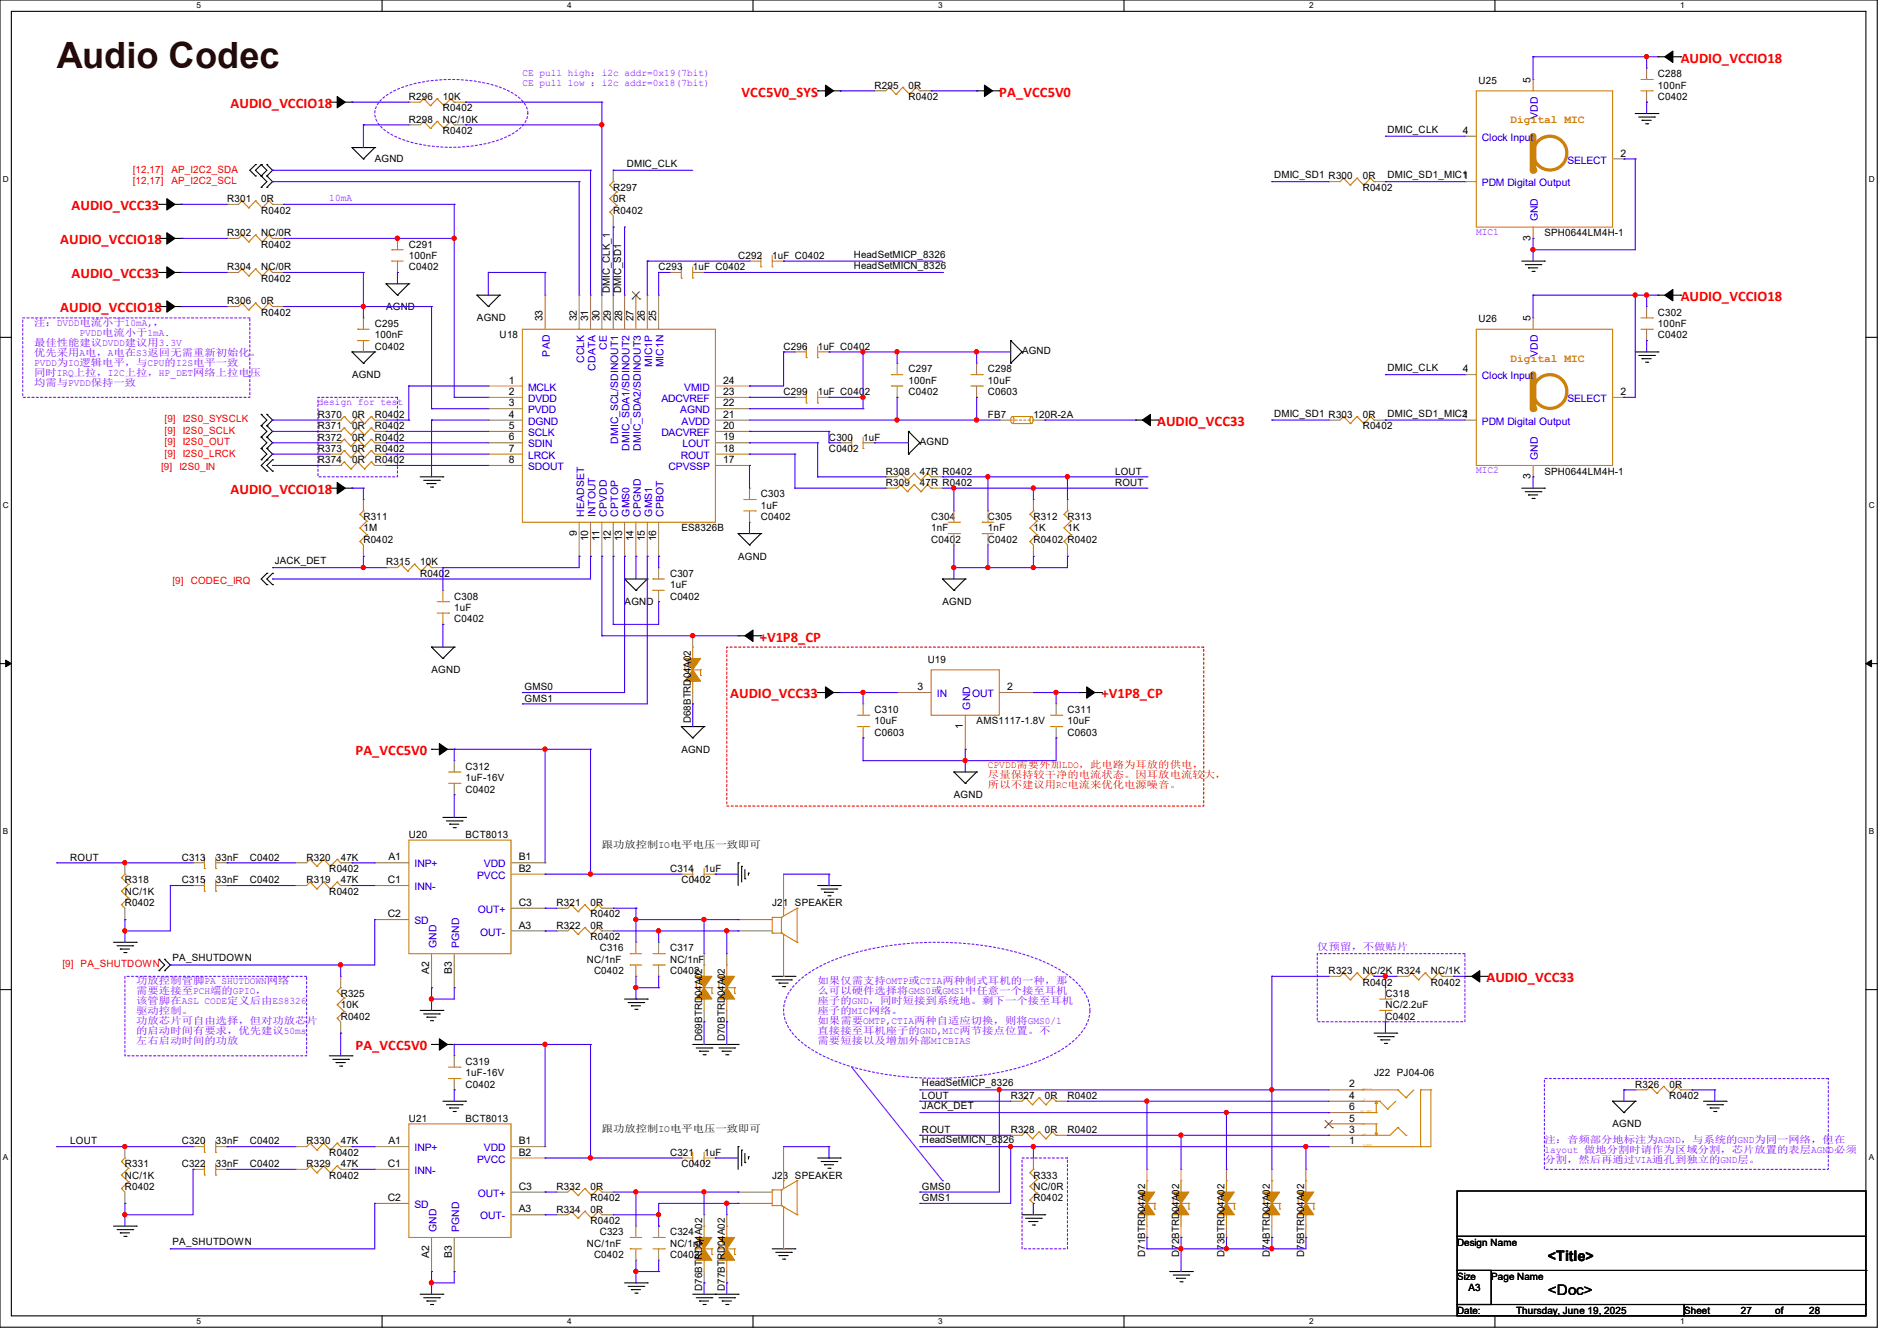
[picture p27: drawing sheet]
<svg xmlns="http://www.w3.org/2000/svg" width="297mm" height="210mm" viewBox="0 0 297 210" stroke-linecap="round" stroke-linejoin="round" font-family="sans-serif">
<defs><g id="words">
<text font-size="5.7" fill="#400000" x="8.9" y="10.6">Audio Codec</text>
<g font-size="2.3" fill="#f00">
<text x="263.1" y="9.8">AUDIO_VCCIO18</text>
<text x="36.1" y="16.9">AUDIO_VCCIO18</text>
<text x="116.1" y="15.2">VCC5V0_SYS</text>
<text x="156.5" y="15.2">PA_VCC5V0</text>
<text x="11.2" y="32.9">AUDIO_VCC33</text>
<text x="9.4" y="38.3">AUDIO_VCCIO18</text>
<text x="11.2" y="43.6">AUDIO_VCC33</text>
<text x="263.1" y="47.2">AUDIO_VCCIO18</text>
<text x="9.4" y="48.9">AUDIO_VCCIO18</text>
<text x="181.2" y="66.7">AUDIO_VCC33</text>
<text x="36.1" y="77.4">AUDIO_VCCIO18</text>
<text x="119" y="100.5">+V1P8_CP</text>
<text x="114.3" y="109.4">AUDIO_VCC33</text>
<text x="172.5" y="109.4">+V1P8_CP</text>
<text x="55.7" y="118.3">PA_VCC5V0</text>
<text x="232.7" y="153.8">AUDIO_VCC33</text>
<text x="55.7" y="164.5">PA_VCC5V0</text>
</g>
<g font-size="2.3">
<text x="242.4" y="197.5">&lt;Title&gt;</text>
<text x="242.4" y="202.8">&lt;Doc&gt;</text>
</g>
<g font-size="1.8" fill="#cc8006">
<text x="236.5" y="19.3">Digital MIC</text>
<text x="236.5" y="56.6">Digital MIC</text>
</g>
<g font-size="1.6" fill="#8000ff">
<text x="81.8" y="11.9">CE pull high：i2c addr=0x19(7bit)</text>
<text x="81.8" y="13.5">CE pull low ：i2c addr=0x18(7bit)</text>
<text x="51.6" y="31.5">10mA</text>
<text x="231.1" y="36.8">MIC1</text>
<text x="5.3" y="51">注：DVDD电流小于10mA,，</text>
<text x="12.4" y="52.6">PVDD电流小于1mA.</text>
<text x="5.3" y="57.3">PVDD为IO逻辑电平，与CPU的I2S电平一致</text>
<text x="5.3" y="54.1">最佳性能建议DVDD建议用3.3V</text>
<text x="5.3" y="55.7">优先采用A电，A电在S3返回无需重新初始化。</text>
<text x="5.3" y="58.8">同时IRQ上拉，I2C上拉，HP_DET网络上拉电压</text>
<text x="5.3" y="60.4">均需与PVDD保持一致</text>
<text x="49.8" y="63.5">design for test</text>
<text x="231.1" y="74.1">MIC2</text>
<text x="206.2" y="148.8">仅预留，不做贴片</text>
<text x="21.3" y="154.1">功放控制管脚PA_SHUTDOWN网络</text>
<text x="21.3" y="155.7">需要连接至PCH端的GPIO，</text>
<text x="128" y="154.1">如果仅需支持OMTP或CTIA两种制式耳机的一种，那</text>
<text x="128" y="155.7">么可以硬件选择将GMS0或GMS1中任意一个接至耳机</text>
<text x="21.3" y="157.3">该管脚在ASL CODE定义后由ES8326</text>
<text x="21.3" y="158.8">驱动控制。</text>
<text x="21.3" y="160.4">功放芯片可自由选择，但对功放芯片</text>
<text x="21.3" y="162">的启动时间有要求，优先建议50ms</text>
<text x="128" y="157.3">座子的GND，同时短接到系统地。剩下一个接至耳机</text>
<text x="128" y="158.8">座子的MIC网络。</text>
<text x="128" y="160.4">如果需要OMTP,CTIA两种自适应切换，则将GMS0/1</text>
<text x="128" y="162">直接接至耳机座子的GND,MIC两节接点位置。不</text>
<text x="21.3" y="163.5">左右启动时间的功放</text>
<text x="128" y="163.5">需要短接以及增加外部MICBIAS</text>
<text x="241.8" y="179">注：音频部分地标注为AGND，与系统的GND为同一网络，但在</text>
<text x="241.8" y="180.6">layout 做地分割时请作为区域分割，芯片放置的表层AGND必须</text>
<text x="241.8" y="182.2">分割，然后再通过VIA通孔到独立的GND层。</text>
</g>
<g font-size="1.6">
<text x="64" y="15.7">R296</text>
<text x="69.3" y="17.4">R0402</text>
<text x="69.3" y="15.7">10K</text>
<text x="136.9" y="13.9">R295</text>
<text x="142.2" y="15.7">R0402</text>
<text x="142.2" y="13.9">0R</text>
<text x="231.5" y="13.2">U25</text>
<text x="239.7" y="13" transform="rotate(-90 239.7 13)">5</text>
<text x="259.6" y="12.1">C288</text>
<text x="259.6" y="13.9">100nF</text>
<text x="259.6" y="15.7">C0402</text>
<text x="64" y="19.2">R298</text>
<text x="69.3" y="21">R0402</text>
<text x="69.3" y="19.2">NC/10K</text>
<text x="217.3" y="20.8">DMIC_CLK</text>
<text x="229" y="21">4</text>
<text x="58.7" y="25.4">AGND</text>
<text x="96" y="29.9">R297</text>
<text x="98.1" y="26.1">DMIC_CLK</text>
<text x="199.5" y="27.9">DMIC_SD1 R300</text>
<text x="213.4" y="29.9">R0402</text>
<text x="213.4" y="28.1">0R</text>
<text x="217.3" y="27.9">DMIC_SD1_MIC1</text>
<text x="229" y="28.1">1</text>
<text x="253.7" y="24.5">2</text>
<text x="35.6" y="31.7">R301</text>
<text x="40.9" y="33.4">R0402</text>
<text x="40.9" y="31.7">0R</text>
<text x="96" y="31.7">0R</text>
<text x="96" y="33.4">R0402</text>
<text x="35.6" y="37">R302</text>
<text x="40.9" y="38.8">R0402</text>
<text x="40.9" y="37">NC/0R</text>
<text x="64" y="38.8">C291</text>
<text x="64" y="40.6">100nF</text>
<text x="115.6" y="40.6">C292</text>
<text x="120.9" y="40.6">1uF C0402</text>
<text x="133.7" y="40.3">HeadSetMICP_8326</text>
<text x="239.7" y="37.7" transform="rotate(-90 239.7 37.7)">3</text>
<text x="241.8" y="37">SPH0644LM4H-1</text>
<text x="35.6" y="47.7">R306</text>
<text x="35.6" y="42.3">R304</text>
<text x="40.9" y="44.1">R0402</text>
<text x="40.9" y="47.7">0R</text>
<text x="40.9" y="42.3">NC/0R</text>
<text x="64" y="42.3">C0402</text>
<text x="95.5" y="45.9" transform="rotate(-90 95.5 45.9)">DMIC_CLK_1</text>
<text x="97.2" y="45.9" transform="rotate(-90 97.2 45.9)">DMIC_SD1</text>
<text x="103.1" y="42.3">C293</text>
<text x="108.5" y="42.3">1uF C0402</text>
<text x="133.7" y="42.1">HeadSetMICN_8326</text>
<text x="40.9" y="49.4">R0402</text>
<text x="58.7" y="51.2">C295</text>
<text x="58.7" y="53">100nF</text>
<text x="60.5" y="48.6">AGND</text>
<text x="74.7" y="50.3">AGND</text>
<text x="78.2" y="53">U18</text>
<text x="85" y="50.3" transform="rotate(-90 85 50.3)">33</text>
<text x="90.3" y="50.3" transform="rotate(-90 90.3 50.3)">32</text>
<text x="92.1" y="50.3" transform="rotate(-90 92.1 50.3)">31</text>
<text x="93.9" y="50.3" transform="rotate(-90 93.9 50.3)">30</text>
<text x="95.6" y="50.3" transform="rotate(-90 95.6 50.3)">29</text>
<text x="97.4" y="50.3" transform="rotate(-90 97.4 50.3)">28</text>
<text x="99.2" y="50.3" transform="rotate(-90 99.2 50.3)">27</text>
<text x="101" y="50.3" transform="rotate(-90 101 50.3)">26</text>
<text x="102.7" y="50.3" transform="rotate(-90 102.7 50.3)">25</text>
<text x="231.5" y="50.5">U26</text>
<text x="239.7" y="50.3" transform="rotate(-90 239.7 50.3)">5</text>
<text x="259.6" y="49.4">C302</text>
<text x="259.6" y="51.2">100nF</text>
<text x="259.6" y="53">C0402</text>
<text x="55.1" y="59.2">AGND</text>
<text x="58.7" y="54.8">C0402</text>
<text x="122.7" y="54.8">C296</text>
<text x="128" y="54.8">1uF C0402</text>
<text x="142.2" y="58.3">C297</text>
<text x="154.7" y="58.3">C298</text>
<text x="160" y="55.5">AGND</text>
<text x="217.3" y="58.1">DMIC_CLK</text>
<text x="229" y="58.3">4</text>
<text x="49.8" y="65.4">R370</text>
<text x="55.1" y="65.4">0R</text>
<text x="58.7" y="65.4">R0402</text>
<text x="79.7" y="60.1">1</text>
<text x="79.7" y="61.8">2</text>
<text x="79.7" y="63.6">3</text>
<text x="79.7" y="65.4">4</text>
<text x="113.2" y="65.4">21</text>
<text x="113.2" y="63.6">22</text>
<text x="113.2" y="61.8">23</text>
<text x="113.2" y="60.1">24</text>
<text x="122.7" y="61.9">C299</text>
<text x="128" y="61.9">1uF C0402</text>
<text x="142.2" y="60.1">100nF</text>
<text x="142.2" y="61.9">C0402</text>
<text x="154.7" y="60.1">10uF</text>
<text x="154.7" y="61.9">C0603</text>
<text x="154.7" y="65.4">FB7</text>
<text x="161.8" y="65.4">120R-2A</text>
<text x="199.5" y="65.2">DMIC_SD1 R303</text>
<text x="213.4" y="65.4">0R</text>
<text x="217.3" y="65.2">DMIC_SD1_MIC2</text>
<text x="229" y="65.4">1</text>
<text x="253.7" y="61.8">2</text>
<text x="49.8" y="67.2">R371</text>
<text x="49.8" y="69">R372</text>
<text x="49.8" y="70.8">R373</text>
<text x="55.1" y="67.2">0R</text>
<text x="55.1" y="69">0R</text>
<text x="55.1" y="70.8">0R</text>
<text x="58.7" y="67.2">R0402</text>
<text x="58.7" y="69">R0402</text>
<text x="58.7" y="70.8">R0402</text>
<text x="79.7" y="67.2">5</text>
<text x="79.7" y="69">6</text>
<text x="79.7" y="70.7">7</text>
<text x="113.2" y="70.7">18</text>
<text x="113.2" y="69">19</text>
<text x="113.2" y="67.2">20</text>
<text x="129.8" y="69">C300</text>
<text x="129.8" y="70.8">C0402</text>
<text x="135.1" y="69">1uF</text>
<text x="144" y="69.7">AGND</text>
<text x="213.4" y="67.2">R0402</text>
<text x="49.8" y="72.6">R374</text>
<text x="55.1" y="72.6">0R</text>
<text x="58.7" y="72.6">R0402</text>
<text x="79.7" y="72.5">8</text>
<text x="113.2" y="72.5">17</text>
<text x="119.1" y="77.9">C303</text>
<text x="138.7" y="76.1">R309</text>
<text x="138.7" y="74.3">R308</text>
<text x="144" y="76.1">47R R0402</text>
<text x="144" y="74.3">47R R0402</text>
<text x="174.6" y="74.3">LOUT</text>
<text x="174.6" y="76.1">ROUT</text>
<text x="239.7" y="75" transform="rotate(-90 239.7 75)">3</text>
<text x="241.8" y="74.3">SPH0644LM4H-1</text>
<text x="56.9" y="81.4">R311</text>
<text x="56.9" y="83.2">1M</text>
<text x="90.3" y="83.9" transform="rotate(-90 90.3 83.9)">9</text>
<text x="106.7" y="83.2">ES8326B</text>
<text x="119.1" y="79.7">1uF</text>
<text x="119.1" y="81.4">C0402</text>
<text x="145.8" y="81.4">C304</text>
<text x="145.8" y="83.2">1nF</text>
<text x="154.7" y="81.4">C305</text>
<text x="154.7" y="83.2">1nF</text>
<text x="161.8" y="81.4">R312</text>
<text x="161.8" y="83.2">1K</text>
<text x="167.1" y="81.4">R313</text>
<text x="167.1" y="83.2">1K</text>
<text x="43" y="88.3">JACK_DET</text>
<text x="56.9" y="85">R0402</text>
<text x="60.5" y="88.6">R315</text>
<text x="65.8" y="88.6">10K</text>
<text x="92.1" y="84.8" transform="rotate(-90 92.1 84.8)">10</text>
<text x="93.9" y="84.8" transform="rotate(-90 93.9 84.8)">11</text>
<text x="95.6" y="84.8" transform="rotate(-90 95.6 84.8)">12</text>
<text x="97.4" y="84.8" transform="rotate(-90 97.4 84.8)">13</text>
<text x="99.2" y="84.8" transform="rotate(-90 99.2 84.8)">14</text>
<text x="101" y="84.8" transform="rotate(-90 101 84.8)">15</text>
<text x="102.7" y="84.8" transform="rotate(-90 102.7 84.8)">16</text>
<text x="115.6" y="87.7">AGND</text>
<text x="145.8" y="85">C0402</text>
<text x="154.7" y="85">C0402</text>
<text x="161.8" y="85">R0402 R0402</text>
<text x="65.8" y="90.3">R0402</text>
<text x="71.1" y="93.9">C308</text>
<text x="71.1" y="95.7">1uF</text>
<text x="97.8" y="94.8">AGND</text>
<text x="104.9" y="90.3">C307</text>
<text x="104.9" y="92.1">1uF</text>
<text x="104.9" y="93.9">C0402</text>
<text x="147.6" y="94.8">AGND</text>
<text x="71.1" y="97.4">C0402</text>
<text x="67.6" y="105.4">AGND</text>
<text x="145.2" y="103.8">U19</text>
<text x="82.1" y="108.1">GMS0</text>
<text x="82.1" y="109.9">GMS1</text>
<text x="108.2" y="113.2" transform="rotate(-90 108.2 113.2)">D68BTRD04A02</text>
<text x="136.9" y="111.7">C310</text>
<text x="136.9" y="113.5">10uF</text>
<text x="143.7" y="108.1">3</text>
<text x="152.9" y="113.5">AMS1117-1.8V</text>
<text x="157.7" y="108.1">2</text>
<text x="167.1" y="111.7">C311</text>
<text x="167.1" y="113.5">10uF</text>
<text x="106.7" y="117.9">AGND</text>
<text x="136.9" y="115.2">C0603</text>
<text x="150.8" y="114.1" transform="rotate(-90 150.8 114.1)">1</text>
<text x="167.1" y="115.2">C0603</text>
<text x="72.9" y="120.6">C312</text>
<text x="72.9" y="122.3">1uF-16V</text>
<text x="72.9" y="124.1">C0402</text>
<text x="149.4" y="125">AGND</text>
<text x="64" y="131.2">U20</text>
<text x="72.9" y="131.2">BCT8013</text>
<text x="11" y="134.8">ROUT</text>
<text x="28.4" y="134.8">C313</text>
<text x="33.8" y="134.8">33nF</text>
<text x="39.1" y="134.8">C0402</text>
<text x="48" y="134.8">R320</text>
<text x="51.6" y="136.6">R0402</text>
<text x="53.3" y="134.8">47K</text>
<text x="60.8" y="134.7">A1</text>
<text x="81.2" y="134.7">B1</text>
<text x="81.2" y="136.5">B2</text>
<text x="94.2" y="132.8">跟功放控制IO电平电压一致即可</text>
<text x="104.9" y="136.6">C314</text>
<text x="110.2" y="136.6">1uF</text>
<text x="19.6" y="138.3">R318</text>
<text x="19.6" y="140.1">NC/1K</text>
<text x="19.6" y="141.9">R0402</text>
<text x="28.4" y="138.3">C315</text>
<text x="33.8" y="138.3">33nF</text>
<text x="39.1" y="138.3">C0402</text>
<text x="48" y="138.3">R319</text>
<text x="51.6" y="140.1">R0402</text>
<text x="53.3" y="138.3">47K</text>
<text x="60.7" y="138.3">C1</text>
<text x="60.7" y="143.6">C2</text>
<text x="81.2" y="141.9">C3</text>
<text x="87.1" y="141.9">R321</text>
<text x="92.5" y="143.7">R0402</text>
<text x="92.5" y="141.9">0R</text>
<text x="106.7" y="138.3">C0402</text>
<text x="120.9" y="141.9">J21 SPEAKER</text>
<text x="81.2" y="145.4">A3</text>
<text x="87.1" y="145.5">R322</text>
<text x="92.5" y="147.2">R0402</text>
<text x="92.5" y="145.5">0R</text>
<text x="93.9" y="149">C316</text>
<text x="104.9" y="149">C317</text>
<text x="27" y="150.6">PA_SHUTDOWN</text>
<text x="67.2" y="152.6" transform="rotate(-90 67.2 152.6)">A2</text>
<text x="70.7" y="152.6" transform="rotate(-90 70.7 152.6)">B3</text>
<text x="91.9" y="150.8">NC/1nF</text>
<text x="93" y="152.6">C0402</text>
<text x="104.9" y="150.8">NC/1nF</text>
<text x="104.9" y="152.6">C0402</text>
<text x="208" y="152.6">R323</text>
<text x="213.4" y="154.3">R0402</text>
<text x="213.4" y="152.6">NC/2K R324</text>
<text x="224" y="154.3">R0402</text>
<text x="224" y="152.6">NC/1K</text>
<text x="53.3" y="156.1">R325</text>
<text x="53.3" y="157.9">10K</text>
<text x="53.3" y="159.7">R0402</text>
<text x="216.9" y="156.1">C318</text>
<text x="216.9" y="157.9">NC/2.2uF</text>
<text x="216.9" y="159.7">C0402</text>
<text x="72.9" y="166.8">C319</text>
<text x="109.9" y="163" transform="rotate(-90 109.9 163)">D69BTRD04A02</text>
<text x="113.5" y="163" transform="rotate(-90 113.5 163)">D70BTRD04A02</text>
<text x="72.9" y="168.6">1uF-16V</text>
<text x="72.9" y="170.3">C0402</text>
<text x="144.4" y="172.1">LOUT</text>
<text x="144.4" y="170.1">HeadSetMICP_8326</text>
<text x="144.4" y="173.7">JACK_DET</text>
<text x="158.2" y="172.1">R327</text>
<text x="163.6" y="172.1">0R</text>
<text x="167.1" y="172.1">R0402</text>
<text x="211.2" y="172.1">4</text>
<text x="211.2" y="173.9">6</text>
<text x="211.2" y="170.3">2</text>
<text x="215.1" y="168.6">J22 PJ04-06</text>
<text x="256" y="170.3">R326</text>
<text x="261.4" y="172.1">R0402</text>
<text x="261.4" y="170.3">0R</text>
<text x="11" y="179.2">LOUT</text>
<text x="28.4" y="179.2">C320</text>
<text x="33.8" y="179.2">33nF</text>
<text x="39.1" y="179.2">C0402</text>
<text x="48" y="179.2">R330</text>
<text x="53.3" y="179.2">47K</text>
<text x="60.8" y="179.2">A1</text>
<text x="64" y="175.7">U21</text>
<text x="72.9" y="175.7">BCT8013</text>
<text x="81.2" y="179.2">B1</text>
<text x="94.2" y="177.3">跟功放控制IO电平电压一致即可</text>
<text x="144.4" y="179">HeadSetMICN_8326</text>
<text x="144.4" y="177.5">ROUT</text>
<text x="158.2" y="177.5">R328</text>
<text x="163.6" y="177.5">0R</text>
<text x="167.1" y="177.5">R0402</text>
<text x="211.2" y="175.6">5</text>
<text x="211.2" y="177.4">3</text>
<text x="211.2" y="179.2">1</text>
<text x="252.5" y="176.6">AGND</text>
<text x="19.6" y="182.8">R331</text>
<text x="19.6" y="184.6">NC/1K</text>
<text x="28.4" y="182.8">C322</text>
<text x="33.8" y="182.8">33nF</text>
<text x="39.1" y="182.8">C0402</text>
<text x="48" y="182.8">R329</text>
<text x="51.6" y="181">R0402</text>
<text x="51.6" y="184.6">R0402</text>
<text x="53.3" y="182.8">47K</text>
<text x="60.7" y="182.8">C1</text>
<text x="81.2" y="181">B2</text>
<text x="104.9" y="181">C321</text>
<text x="106.7" y="182.8">C0402</text>
<text x="110.2" y="181">1uF</text>
<text x="120.9" y="184.6">J23 SPEAKER</text>
<text x="161.8" y="184.6">R333</text>
<text x="19.6" y="186.3">R0402</text>
<text x="60.7" y="188.1">C2</text>
<text x="81.2" y="189.9">A3</text>
<text x="81.2" y="186.3">C3</text>
<text x="87.1" y="186.3">R332</text>
<text x="87.1" y="189.9">R334</text>
<text x="92.5" y="188.1">R0402</text>
<text x="92.5" y="191.7">R0402</text>
<text x="92.5" y="186.3">0R</text>
<text x="92.5" y="189.9">0R</text>
<text x="144.4" y="186.3">GMS0</text>
<text x="144.4" y="188.1">GMS1</text>
<text x="161.8" y="186.3">NC/0R</text>
<text x="161.8" y="188.1">R0402</text>
<text x="27" y="195">PA_SHUTDOWN</text>
<text x="67.2" y="197" transform="rotate(-90 67.2 197)">A2</text>
<text x="70.7" y="197" transform="rotate(-90 70.7 197)">B3</text>
<text x="91.9" y="195.2">NC/1nF</text>
<text x="93" y="197">C0402</text>
<text x="93.9" y="193.5">C323</text>
<text x="104.9" y="193.5">C324</text>
<text x="104.9" y="195.2">NC/1nF</text>
<text x="104.9" y="197">C0402</text>
<text x="179.3" y="196.8" transform="rotate(-90 179.3 196.8)">D71BTRD04A02</text>
<text x="184.6" y="196.8" transform="rotate(-90 184.6 196.8)">D72BTRD04A02</text>
<text x="191.7" y="196.8" transform="rotate(-90 191.7 196.8)">D73BTRD04A02</text>
<text x="198.8" y="196.8" transform="rotate(-90 198.8 196.8)">D74BTRD04A02</text>
<text x="204.2" y="196.8" transform="rotate(-90 204.2 196.8)">D75BTRD04A02</text>
<text x="228.1" y="195.1">Design Name</text>
<text x="109.9" y="202.1" transform="rotate(-90 109.9 202.1)">D76BTRD04A02</text>
<text x="113.5" y="202.1" transform="rotate(-90 113.5 202.1)">D77BTRD04A02</text>
<text x="228.1" y="200.4">Size</text>
<text x="229.9" y="202.2">A3</text>
<text x="233.5" y="200.4">Page Name</text>
<text x="228.1" y="205.7">Date:</text>
<text x="237.4" y="205.7">Thursday, June 19, 2025</text>
<text x="263.7" y="205.7">Sheet</text>
<text x="272.6" y="205.7">27</text>
<text x="277.9" y="205.7">of</text>
<text x="283.2" y="205.7">28</text>
</g>
<g font-size="1.6" fill="#00c">
<text x="232" y="22.1">Clock Input</text>
<text x="240.8" y="18.6" transform="rotate(-90 240.8 18.6)">VDD</text>
<text x="232" y="29.2">PDM Digital Output</text>
<text x="245.4" y="25.6">SELECT</text>
<text x="240.8" y="34.7" transform="rotate(-90 240.8 34.7)">GND</text>
<text x="86.1" y="55.8" transform="rotate(-90 86.1 55.8)">PAD</text>
<text x="91.4" y="56.8" transform="rotate(-90 91.4 56.8)">CCLK</text>
<text x="93.2" y="58" transform="rotate(-90 93.2 58)">CDATA</text>
<text x="95" y="54.7" transform="rotate(-90 95 54.7)">CE</text>
<text x="102.1" y="57.4" transform="rotate(-90 102.1 57.4)">MIC1P</text>
<text x="103.9" y="57.5" transform="rotate(-90 103.9 57.5)">MIC1N</text>
<text x="232" y="59.4">Clock Input</text>
<text x="240.8" y="55.9" transform="rotate(-90 240.8 55.9)">VDD</text>
<text x="82.7" y="61.2">MCLK</text>
<text x="82.7" y="63">DVDD</text>
<text x="82.7" y="64.7">PVDD</text>
<text x="103.5" y="63">ADCVREF</text>
<text x="106.5" y="64.7">AGND</text>
<text x="107.1" y="61.2">VMID</text>
<text x="245.4" y="63">SELECT</text>
<text x="82.7" y="66.5">DGND</text>
<text x="82.7" y="68.3">SCLK</text>
<text x="82.7" y="70.1">SDIN</text>
<text x="82.7" y="71.8">LRCK</text>
<text x="96.8" y="69.5" transform="rotate(-90 96.8 69.5)">DMIC_SCL/SDINOUT1</text>
<text x="98.6" y="70.6" transform="rotate(-90 98.6 70.6)">DMIC_SDA1/SDINOUT2</text>
<text x="100.3" y="70.6" transform="rotate(-90 100.3 70.6)">DMIC_SDA2/SDINOUT3</text>
<text x="103.5" y="68.3">DACVREF</text>
<text x="106.6" y="71.8">ROUT</text>
<text x="106.7" y="66.5">AVDD</text>
<text x="106.8" y="70.1">LOUT</text>
<text x="232" y="66.5">PDM Digital Output</text>
<text x="82.7" y="73.6">SDOUT</text>
<text x="104.7" y="73.6">CPVSSP</text>
<text x="240.8" y="72" transform="rotate(-90 240.8 72)">GND</text>
<text x="91.4" y="80.9" transform="rotate(-90 91.4 80.9)">HEADSET</text>
<text x="93.2" y="80.9" transform="rotate(-90 93.2 80.9)">INTOUT</text>
<text x="95" y="80.9" transform="rotate(-90 95 80.9)">CPVDD</text>
<text x="96.8" y="80.9" transform="rotate(-90 96.8 80.9)">CPTOP</text>
<text x="98.6" y="80.9" transform="rotate(-90 98.6 80.9)">GMS0</text>
<text x="100.3" y="80.9" transform="rotate(-90 100.3 80.9)">CPGND</text>
<text x="102.1" y="80.9" transform="rotate(-90 102.1 80.9)">GMS1</text>
<text x="103.9" y="80.9" transform="rotate(-90 103.9 80.9)">CPBOT</text>
<text x="146.7" y="109.2">IN</text>
<text x="151.9" y="111.1" transform="rotate(-90 151.9 111.1)">GND</text>
<text x="152.2" y="109.2">OUT</text>
<text x="64.9" y="135.8">INP+</text>
<text x="74.7" y="137.6">PVCC</text>
<text x="75.8" y="135.8">VDD</text>
<text x="64.9" y="139.4">INN-</text>
<text x="74.8" y="143">OUT+</text>
<text x="64.9" y="144.7">SD</text>
<text x="68.3" y="148.5" transform="rotate(-90 68.3 148.5)">GND</text>
<text x="71.9" y="148.5" transform="rotate(-90 71.9 148.5)">PGND</text>
<text x="75.2" y="146.5">OUT-</text>
<text x="64.9" y="180.3">INP+</text>
<text x="64.9" y="183.9">INN-</text>
<text x="74.7" y="182.1">PVCC</text>
<text x="75.8" y="180.3">VDD</text>
<text x="64.9" y="189.2">SD</text>
<text x="74.8" y="187.4">OUT+</text>
<text x="75.2" y="191">OUT-</text>
<text x="68.3" y="192.9" transform="rotate(-90 68.3 192.9)">GND</text>
<text x="71.9" y="192.9" transform="rotate(-90 71.9 192.9)">PGND</text>
</g>
<g font-size="1.6" fill="#f00">
<text x="20.8" y="27.1">[12,17]</text>
<text x="20.8" y="28.8">[12,17]</text>
<text x="26.8" y="27.1">AP_I2C2_SDA</text>
<text x="26.8" y="28.8">AP_I2C2_SCL</text>
<text x="25.8" y="67.9">[9]</text>
<text x="25.8" y="69.7">[9]</text>
<text x="25.8" y="71.5">[9]</text>
<text x="25.8" y="66.2">[9]</text>
<text x="28.6" y="67.9">I2S0_SCLK</text>
<text x="28.6" y="69.7">I2S0_OUT</text>
<text x="28.6" y="71.5">I2S0_LRCK</text>
<text x="28.6" y="66.2">I2S0_SYSCLK</text>
<text x="25.2" y="73.6">[9]</text>
<text x="28.1" y="73.6">I2S0_IN</text>
<text x="27" y="91.4">[9]</text>
<text x="29.9" y="91.4">CODEC_IRQ</text>
<text x="154.7" y="120.4">CPVDD需要外加LDO，此电路为耳放的供电，</text>
<text x="154.7" y="121.9">尽量保持较干净的电流状态。因耳放电流较大，</text>
<text x="154.7" y="123.5">所以不建议用RC电流来优化电源噪音。</text>
<text x="9.8" y="151.5">[9]</text>
<text x="12.6" y="151.5">PA_SHUTDOWN</text>
</g>
<g font-size="1.3">
<text x="30.8" y="1.3">5</text>
<text x="88.8" y="1.3">4</text>
<text x="146.9" y="1.3">3</text>
<text x="205" y="1.3">2</text>
<text x="263.1" y="1.3">1</text>
<text x=".5" y="28.4">D</text>
<text x="292.6" y="28.4">D</text>
<text x=".5" y="79.5">C</text>
<text x="292.6" y="79.5">C</text>
<text x=".5" y="130.6">B</text>
<text x="292.6" y="130.6">B</text>
<text x=".5" y="181.7">A</text>
<text x="292.6" y="181.7">A</text>
<text x="30.8" y="207.4">5</text>
<text x="88.8" y="207.4">4</text>
<text x="146.9" y="207.4">3</text>
<text x="205" y="207.4">2</text>
<text x="263.1" y="207.4">1</text>
</g>
<g font-size=".5" fill="#cc8006">
<text x="213.4" y="170.6">MIC/G</text>
<text x="213.5" y="172.3">L</text>
<text x="213" y="174.2">HP_DET</text>
<text x="213.4" y="179.5">G/MIC</text>
<text x="213.5" y="177.8">R</text>
</g>
</g></defs>
<path d="M0 0h293.9v207.9h-293.9zM1.8 1.8h290.3v204.3h-290.3z" fill="none" stroke="#000" stroke-width=".17"/>
<g fill="#fff">
<path d="M30.8 .2h.7v1.4h-.7z"/>
<path d="M30.8 206.2h.7v1.4h-.7z"/>
</g>
<path d="M59.8 0v1.8M59.8 206.1v1.8" fill="none" stroke="#000" stroke-width=".17"/>
<g fill="#fff">
<path d="M88.8 .2h.7v1.4h-.7z"/>
<path d="M88.8 206.2h.7v1.4h-.7z"/>
</g>
<path d="M117.9 0v1.8M117.9 206.1v1.8" fill="none" stroke="#000" stroke-width=".17"/>
<g fill="#fff">
<path d="M146.9 .2h.7v1.4h-.7z"/>
<path d="M146.9 206.2h.7v1.4h-.7z"/>
</g>
<path d="M176 0v1.8M176 206.1v1.8" fill="none" stroke="#000" stroke-width=".17"/>
<g fill="#fff">
<path d="M205 .2h.7v1.4h-.7z"/>
<path d="M205 206.2h.7v1.4h-.7z"/>
</g>
<path d="M234.1 0v1.8M234.1 206.1v1.8" fill="none" stroke="#000" stroke-width=".17"/>
<g fill="#fff">
<path d="M263.1 .2h.6v1.4h-.6z"/>
<path d="M263.1 206.2h.6v1.4h-.6z"/>
<path d="M.5 27.3h.9v1.4h-.9z"/>
<path d="M292.6 27.3h.9v1.4h-.9z"/>
<path d="M.5 78.4h.9v1.4h-.9z"/>
<path d="M292.6 78.4h.9v1.4h-.9z"/>
</g>
<path d="M0 52.8h1.8M292.1 52.8h1.8" fill="none" stroke="#000" stroke-width=".17"/>
<g fill="#fff">
<path d="M.5 129.5h.8v1.4h-.8z"/>
<path d="M292.6 129.5h.8v1.4h-.8z"/>
</g>
<path d="M0 103.9h1.8M292.1 103.9h1.8" fill="none" stroke="#000" stroke-width=".17"/>
<path d="M.9 103.4l.9 .5-.9 .5zM292.1 103.9l.9-.5v1z" fill="#000" stroke="#000" stroke-width=".16"/>
<g fill="#fff">
<path d="M.5 180.5h.8v1.4h-.8z"/>
<path d="M292.6 180.5h.8v1.4h-.8z"/>
</g>
<g fill="none" stroke="#000" stroke-width=".17">
<path d="M51.6 16h.1M51.6 16h1.9M53.9 16h1.2M55.1 16h.1M128 14.2h.1M128 14.2h2M130.3 14.2h1.3M131.6 14.2h.1M152.9 14.2h.1M152.9 14.2h1.2M154.5 14.2h2M156.5 14.2h.1"/>
<path d="M256 17.8h3.6M256.6 18.3h2.4M257.1 18.8h.1M257.1 18.8h1.4M257.6 19.4h.4M258 19.4h.1M259 18.3h.1M259.6 8.9h.1M259.6 17.8h.1M259.6 8.9h1.2M261.2 8.9h1.9M263.1 8.9h.1"/>
<path d="M24.9 32h.1M24.9 37.3h.1M24.9 32h1.9M24.9 37.3h1.9M27.2 32h1.2M27.2 37.3h1.2M28.4 32h.1M28.4 37.3h.1M40 27.6h.1M40 25.8h.1M40 25.8l-.9 .9 .9 .9M40.9 27.6h.1"/>
<path d="M40.9 25.8h.1M40.9 29.3h.1M40.9 25.8l-.9 .9 1.8 1.7-.9 .9M40.9 25.8l.9 .9-.9 .9M41.8 27.6h.1M41.8 25.8h.1M41.8 29.3h.1M41.8 25.8l.9 .9-.9 .9M41.8 27.6l.9 .8-.9 .9M55.1 23.1h.1M55.1 23.1h3.6M55.1 23.1l1.8 1.8"/>
<path d="M56.9 24.9h.1M58.7 23.1h.1M58.7 23.1l-1.8 1.8M24.9 42.7h.1M24.9 48h.1M24.9 42.7h1.9M24.9 48h1.9M27.2 42.7h1.2M27.2 48h1.2M28.4 42.7h.1M28.4 48h.1M55.1 55.1h.1"/>
<path d="M55.1 55.1h3.6M55.1 55.1l1.8 1.8M56.9 56.9h.1M58.7 55.1h.1M58.7 55.1l-1.8 1.8M60.5 44.4h.1M60.5 44.4h3.5M60.5 44.4l1.7 1.8M62.2 46.2h.1M64 44.4h.1M64 44.4l-1.8 1.8M74.7 46.2h.1"/>
<path d="M74.7 46.2h3.5M74.7 46.2l1.8 1.8M76.5 48h.1M78.2 46.2h.1M78.2 46.2l-1.7 1.8M158.2 53.3h.1M158.2 56.9h.1M158.2 53.3v3.6M158.2 53.3l1.8 1.8M160 55.1h.1M160 55.1l-1.8 1.8M238.3 40.9h3.5"/>
<path d="M238.8 41.4h2.5M239.3 42h.1M239.3 42h1.4M239.9 42.5h.3M240.2 42.5h.1M241.3 41.4h.1M241.8 40.9h.1M256 55.1h3.6M256.6 55.7h2.4M257.1 56.2h.1M257.1 56.2h1.4M257.6 56.7h.4"/>
<path d="M258 56.7h.1M259 55.7h.1M259.6 46.2h.1M259.6 55.1h.1M259.6 46.2h1.2M261.2 46.2h1.9M263.1 46.2h.1M40.9 66.7h.1M40.9 68.5h.1M40.9 70.2h.1M40.9 72h.1M40.9 64.9h.1"/>
<path d="M40.9 66.7l.9 .9-.9 .9M40.9 68.5l.9 .8-.9 .9M40.9 70.2l.9 .9-.9 .9M40.9 64.9l.9 .9-.9 .9M41.8 68.5h.1M41.8 66.7h.1M41.8 70.2h.1M41.8 72h.1M41.8 73.8h.1M41.8 64.9h.1M41.8 64.9l.9 .9-.9 .9M41.8 70.2l.9 .9-1.8 1.8 .9 .9"/>
<path d="M41.8 66.7l.9 .9-.9 .9M41.8 68.5l.9 .8-.9 .9M42.7 72h.1M42.7 73.8h.1M42.7 72l-.9 .9 .9 .9M51.6 76.5h.1M51.6 76.5h1.9M53.9 76.5h1.2M55.1 76.5h.1M65.8 74.7h3.5M66.3 75.2h2.5M66.8 75.7h.1"/>
<path d="M66.8 75.7h1.5M67.4 76.3h.3M67.7 76.3h.1M68.8 75.2h.1M69.3 74.7h.1M142.2 67.6h.1M142.2 71.1h.1M142.2 67.6v3.5M142.2 67.6l1.8 1.7M144 69.3h.1M144 69.3l-1.8 1.8M177.8 65.8h.1"/>
<path d="M177.8 65.8h1.2M179.4 65.8h2M181.4 65.8h.1M238.3 76.5h3.5M238.8 77h2.5M239.3 77.5h.1M239.3 77.5h1.4M239.9 78.1h.3M240.2 78.1h.1M241.3 77h.1M241.8 76.5h.1M41.8 89.8h.1"/>
<path d="M41.8 91.6h.1M41.8 89.8l-.9 .9 .9 .9M42.7 89.8h.1M42.7 91.6h.1M42.7 89.8l-.9 .9 .9 .9M97.8 90.7h.1M97.8 90.7h3.5M97.8 90.7l1.8 1.8M99.6 92.5h.1M101.3 90.7h.1M101.3 90.7l-1.7 1.8M115.6 83.6h.1"/>
<path d="M115.6 99.6h.1M115.6 83.6h3.5M115.6 83.6l1.7 1.7M115.6 99.6h1.2M117.2 99.6h1.9M117.3 85.3h.1M119.1 83.6h.1M119.1 99.6h.1M119.1 83.6l-1.8 1.7M147.6 90.7h.1M147.6 90.7h3.5M147.6 90.7l1.8 1.8"/>
<path d="M149.4 92.5h.1M151.1 90.7h.1M151.1 90.7l-1.7 1.8M67.6 101.3h.1M67.6 117.3h.1M67.6 101.3h3.5M67.6 101.3l1.7 1.8M67.6 117.3h1.9M69.3 103.1h.1M69.9 117.3h1.2M71.1 101.3h.1M71.1 117.3h.1"/>
<path d="M71.1 101.3l-1.8 1.8M106.7 113.8h.1M106.7 113.8h3.5M106.7 113.8l1.8 1.8M108.5 115.6h.1M110.2 113.8h.1M110.2 113.8l-1.7 1.8M128 108.5h.1M128 108.5h2M130.3 108.5h1.3M131.6 108.5h.1M168.9 108.5h.1"/>
<path d="M168.9 108.5h1.2M170.5 108.5h2M172.5 108.5h.1M69.3 128h3.6M69.9 128.6h2.4M70.4 129.1h.1M70.4 129.1h1.4M71 129.6h.3M71.3 129.6h.1M72.3 128.6h.1M72.9 128h.1M115.6 135.1h.1"/>
<path d="M115.6 135.1v3.6M116.1 135.7h.1M116.1 135.7v2.4M116.6 137.6h.1M116.6 136.2v1.4M117.2 136.7h.1M117.2 136.7v.4M128 138.7h3.6M128.6 139.2h2.4M129.1 139.7h.1M129.1 139.7h1.4M131 139.2h.1"/>
<path d="M131.6 138.7h.1M149.4 120.9h.1M149.4 120.9h3.5M149.4 120.9l1.7 1.8M151.1 122.7h.1M152.9 120.9h.1M152.9 120.9l-1.8 1.8M0 155h1.8M17.8 147.6h3.5M18.3 148.1h2.5M18.8 148.6h.1M18.8 148.6h1.5"/>
<path d="M19.4 149.2h.3M19.7 149.2h.1M20.8 148.1h.1M21.3 147.6h.1M24.9 150.2h.1M24.9 152h.1M24.9 150.2l.9 .9-.9 .9M25.8 152h.1M25.8 150.2h.1M25.8 150.2l.9 .9-.9 .9M65.8 158.2h3.5M66.3 158.8h2.5"/>
<path d="M66.8 159.3h.1M66.8 159.3h1.5M67.4 159.9h.3M67.7 159.9h.1M68.8 158.8h.1M69.3 158.2h.1M97.8 156.5h3.5M98.3 157h2.5M98.8 157.5h.1M98.8 157.5h1.5M99.4 158.1h.3M99.7 158.1h.1"/>
<path d="M100.8 157h.1M101.3 156.5h.1M120.9 152.9h3.6M121.5 153.5h2.4M122 154h.1M122 154h1.4M122.5 154.5h.4M122.9 154.5h.1M123.9 153.5h.1M124.5 152.9h.1M129.6 140.3h.4M130 140.3h.1"/>
<path d="M229.4 152.9h.1M229.4 152.9h1.2M231 152.9h1.9M232.9 152.9h.1M292.1 155h1.8M51.6 165.4h3.5M52.1 165.9h2.5M52.6 166.4h.1M52.6 166.4h1.5M53.2 167h.3M53.5 167h.1M54.6 165.9h.1"/>
<path d="M55.1 165.4h.1M67.6 163.6h.1M67.6 163.6h1.9M69.3 172.5h3.6M69.9 163.6h1.2M69.9 173h2.4M70.4 173.5h.1M70.4 173.5h1.4M71 174.1h.3M71.1 163.6h.1M71.3 174.1h.1M72.3 173h.1"/>
<path d="M72.9 172.5h.1M108.5 163.6h7.1M109 164.1h2.5M109.5 164.6h.1M109.5 164.6h1.5M110.1 165.2h.3M110.4 165.2h.1M111.5 164.1h.1M112 163.6h.1M112.6 164.1h2.4M113.1 164.6h.1M113.1 164.6h1.4"/>
<path d="M113.6 165.2h.4M114 165.2h.1M115 164.1h.1M115.6 179.6h.1M115.6 163.6h.1M115.6 179.6v3.5M215.1 161.8h3.6M215.7 162.3h2.4M216.2 162.9h.1M216.2 162.9h1.4M216.7 163.4h.4M217.1 163.4h.1"/>
<path d="M218.1 162.3h.1M218.7 161.8h.1M252.5 172.5h.1M252.5 172.5h3.5M252.5 172.5l1.8 1.7M254.3 174.2h.1M256 172.5h.1M256 172.5l-1.7 1.7M266.7 172.5h3.6M267.3 173h2.4M267.8 173.5h.1M267.8 173.5h1.4"/>
<path d="M268.3 174.1h.3M268.6 174.1h.1M269.7 173h.1M270.3 172.5h.1M17.8 192h3.5M18.3 192.6h2.5M18.8 193.1h.1M18.8 193.1h1.5M19.4 193.6h.3M19.7 193.6h.1M20.8 192.6h.1M21.3 192h.1"/>
<path d="M116.1 180.1h.1M116.1 180.1v2.5M116.6 182.1h.1M116.6 180.6v1.5M117.2 181.2h.1M117.2 181.2v.3M120.9 195.6h3.6M121.5 196.1h2.4M122 196.6h.1M122 196.6h1.4M122.5 197.2h.4M122.9 197.2h.1"/>
<path d="M123.9 196.1h.1M124.5 195.6h.1M128 181.4h3.6M128.6 181.9h2.4M129.1 182.4h.1M129.1 182.4h1.4M129.6 183h.4M130 183h.1M131 181.9h.1M131.6 181.4h.1M160 190.2h3.6M160.6 190.8h2.4"/>
<path d="M161.1 191.3h.1M161.1 191.3h1.4M161.6 191.9h.4M162 191.9h.1M163 190.8h.1M163.6 190.2h.1M183.1 199.1h3.6M183.7 199.7h2.4M186.1 199.7h.1M186.7 199.1h.1M228.1 186.5h64v7.1h-64zM228.1 193.6h64v5.4h-64z"/>
<path d="M228.1 199h5.4v5.3h-5.4zM292.1 199h.1M292.1 199v5.3M65.8 202.7h3.5M66.3 203.2h2.5M66.8 203.8h.1M66.8 203.8h1.5M67.4 204.3h.3M67.7 204.3h.1M68.8 203.2h.1M69.3 202.7h.1M97.8 200.9h3.5"/>
<path d="M98.3 201.5h2.5M98.8 202h.1M98.8 202h1.5M99.4 202.5h.3M99.7 202.5h.1M100.8 201.5h.1M101.3 200.9h.1M108.5 202.7h7.1M109 203.2h2.5M109.5 203.8h.1M109.5 203.8h1.5M110.1 204.3h.3"/>
<path d="M110.4 204.3h.1M111.5 203.2h.1M112 202.7h.1M112.6 203.2h2.4M113.1 203.8h.1M113.1 203.8h1.4M113.6 204.3h.4M114 204.3h.1M115 203.2h.1M115.6 202.7h.1M184.2 200.2h.1M184.2 200.2h1.4"/>
<path d="M184.7 200.7h.4M185.1 200.7h.1M228.1 204.3h35.6v1.8h-35.6zM263.7 204.3h28.4v1.8h-28.4z"/>
</g>
<path d="M59.6 15.7a12.1 12.1 0 0 1 6.4-2.8 24.2 24.2 0 0 1 13.1 1.1 6 6 0 0 1 3.4 3 3 3 0 0 1-1.5 3.4 18.2 18.2 0 0 1-10.3 2.7 18.2 18.2 0 0 1-10.4-2.7 3.2 3.2 0 0 1-1.5-3.4l.3-.7zM3.6 49.8h35.5v12.4h-35.5zM49.8 62.2h12.4v12.5h-12.4zM19.6 152.9h28.4v12.5h-28.4zM124.4 154.3a18.4 18.4 0 0 1 7.8-4.6 49.6 49.6 0 0 1 29 0 18.4 18.4 0 0 1 7.8 4.6 5.4 5.4 0 0 1 0 7.8 18.4 18.4 0 0 1-7.8 4.6 49.6 49.6 0 0 1-29 0 18.4 18.4 0 0 1-7.8-4.6 5.4 5.4 0 0 1 0-7.8zM206.2 149.4h23.2v10.6h-23.2zM241.8 168.9h44.5v14.2h-44.5zM160 181.4h7.1v14.2h-7.1z" fill="none" stroke="#8000ff" stroke-width=".17" stroke-dasharray=".3 .3"/>
<path d="M133.3 167.1l14.3 17.8M147.6 184.9h.1" fill="none" stroke="#8000ff" stroke-width=".17"/>
<path d="M113.8 101.3h74.7v24.9h-74.7z" fill="none" stroke="#f00" stroke-width=".17" stroke-dasharray=".3 .3"/>
<g fill="#000" stroke="#000" stroke-width=".17">
<path d="M52.8 15.1l1.3 .9-1.3 .9z" fill-rule="evenodd"/>
<path d="M129.2 13.3l1.3 .9-1.3 .9z" fill-rule="evenodd"/>
<path d="M154.1 13.3l1.3 .9-1.3 .9z" fill-rule="evenodd"/>
<path d="M260.6 8.9l1.3-.9v1.8z" fill-rule="evenodd"/>
<path d="M26.1 31.1l1.3 .9-1.3 .9z" fill-rule="evenodd"/>
<path d="M26.1 36.4l1.3 .9-1.3 .9z" fill-rule="evenodd"/>
<path d="M26.1 41.8l1.3 .9-1.3 .9z" fill-rule="evenodd"/>
<path d="M26.1 47.1l1.3 .9-1.3 .9z" fill-rule="evenodd"/>
<path d="M260.6 46.2l1.3-.9v1.8z" fill-rule="evenodd"/>
<path d="M52.8 75.6l1.3 .9-1.3 .8z" fill-rule="evenodd"/>
<path d="M178.9 65.8l1.2-.9v1.8z" fill-rule="evenodd"/>
<path d="M116.6 99.6l1.3-.9v1.8z" fill-rule="evenodd"/>
<path d="M68.8 116.5l1.3 .8-1.3 .9z" fill-rule="evenodd"/>
<path d="M129.2 107.6l1.3 .9-1.3 .8z" fill-rule="evenodd"/>
<path d="M170.1 107.6l1.3 .9-1.3 .8z" fill-rule="evenodd"/>
<path d="M230.4 152.9l1.3-.9v1.8z" fill-rule="evenodd"/>
<path d="M68.8 162.7l1.3 .9-1.3 .9z" fill-rule="evenodd"/>
</g>
<g fill="none" stroke="#cc8006" stroke-width=".17">
<path d="M139.2 13.7h.1M139.2 13.7l-.5 .5M139.2 13.7l1.1 1.1M140.3 14.8h.1M141.4 13.7h.1M141.4 13.7l-1.1 1.1M141.4 13.7l1 1.1M142.4 14.8h.1M143.5 13.7h.1M143.5 13.7l-1.1 1.1M143.5 13.7l.5 .5M144 14.2h.1"/>
<path d="M256.9 14.2h1.8M256.9 12.4h1.8M258.7 14.2h.1M258.7 12.4h.1M37.9 36.8h.1M37.9 36.8l-.6 .5M37.9 36.8l1 1.1M38.9 37.9h.1M40 36.8h.1M40 36.8l-1.1 1.1M40 36.8l1.1 1.1M41.1 37.9h.1"/>
<path d="M42.1 36.8h.1M42.1 36.8l-1 1.1M42.1 36.8l.6 .5M42.7 37.3h.1M56 51.6h.1M56 53.3h.1M56 51.6h1.8M56 53.3h1.8M119.1 41.8h.1M119.1 40v1.8M120.9 41.8h.1M120.9 40v1.8"/>
<path d="M126.2 56h.1M126.2 54.2v1.8M128 56h.1M128 54.2v1.8M152 58.7h1.8M153.8 58.7h.1M231.1 51.6h21.4v21.3h-21.4zM256.9 51.6h1.8M256.9 49.8h1.8M258.7 51.6h.1M258.7 49.8h.1M53.3 67.6h.1"/>
<path d="M53.3 69.3h.1M53.3 71.1h.1M53.9 67h.1M53.9 68.8h.1M53.9 70.6h.1M53.9 67l1 1.1M53.9 67l-.6 .6M53.9 68.8l1 1.1M53.9 68.8l-.6 .5M53.9 70.6l1 1.1M53.9 70.6l-.6 .5M54.9 68.1h.1"/>
<path d="M54.9 69.9h.1M54.9 71.7h.1M56 67h.1M56 68.8h.1M56 70.6h.1M56 67l1.1 1.1M56 67l-1.1 1.1M56 68.8l1.1 1.1M56 68.8l-1.1 1.1M56 70.6l1.1 1.1M56 70.6l-1.1 1.1M57.1 68.1h.1"/>
<path d="M57.1 69.9h.1M57.1 71.7h.1M58.1 67h.1M58.1 68.8h.1M58.1 70.6h.1M58.1 67l.6 .6M58.1 67l-1 1.1M58.1 68.8l.6 .5M58.1 68.8l-1 1.1M58.1 70.6l.6 .5M58.1 70.6l-1 1.1M133.3 70.2h.1"/>
<path d="M133.3 68.5v1.7M135.1 70.2h.1M135.1 68.5v1.7M141 75.9h.1M141 74.1h.1M141 75.9l-.5 .6M141 75.9l1.1 1.1M141 74.1l-.5 .6M141 74.1l1.1 1.1M142.1 77h.1M142.1 75.2h.1M143.1 75.9h.1"/>
<path d="M143.1 74.1h.1M143.1 75.9l-1 1.1M143.1 75.9l1.1 1.1M143.1 74.1l-1 1.1M143.1 74.1l1.1 1.1M144.2 77h.1M144.2 75.2h.1M145.2 75.9h.1M145.2 74.1h.1M145.2 75.9l-1 1.1M145.2 75.9l.6 .6M145.2 74.1l-1 1.1"/>
<path d="M145.2 74.1l.6 .6M145.8 76.5h.1M145.8 74.7h.1M152 60.5h1.8M153.8 60.5h.1M56.3 84.8h.1M56.3 82.7h.1M56.3 80.6h.1M56.3 84.8l.6 .5M56.3 82.7l1.1 1M56.3 80.6l1.1 1M56.9 80h.1"/>
<path d="M56.9 80l-.6 .6M57.4 83.7h.1M57.4 81.6h.1M57.4 83.7l-1.1 1.1M57.4 81.6l-1.1 1.1M161.2 84.8h.1M161.2 82.7h.1M161.2 80.6h.1M161.2 84.8l.6 .5M161.2 82.7l1.1 1M161.2 80.6l1.1 1M161.8 80h.1"/>
<path d="M161.8 80l-.6 .6M162.3 83.7h.1M162.3 81.6h.1M162.3 83.7l-1.1 1.1M162.3 81.6l-1.1 1.1M166.6 84.8h.1M166.6 82.7h.1M166.6 80.6h.1M166.6 84.8l.5 .5M166.6 82.7l1.1 1M166.6 80.6l1.1 1M167.1 80h.1"/>
<path d="M167.1 80l-.5 .6M167.7 83.7h.1M167.7 81.6h.1M167.7 83.7l-1.1 1.1M167.7 81.6l-1.1 1.1M134.2 113.8h1.8M134.2 112h1.8M136 113.8h.1M136 112h.1M164.5 113.8h1.7M164.5 112h1.7M166.2 113.8h.1"/>
<path d="M166.2 112h.1M32 136h.1M32 139.6h.1M32 134.2v1.8M32 137.8v1.8M33.8 136h.1M33.8 139.6h.1M33.8 134.2v1.8M33.8 137.8v1.8M48.6 138.1h.1M48.6 138.1l-.6 .6M48.6 138.1l1 1.1"/>
<path d="M49.6 139.2h.1M50.7 138.1h.1M50.7 138.1l-1.1 1.1M50.7 138.1l1 1.1M51.7 139.2h.1M52.8 138.1h.1M52.8 138.1l-1.1 1.1M52.8 138.1l.5 .6M53.3 138.7h.1M70.2 122.7h1.8M70.2 120.9h1.8M72 122.7h.1"/>
<path d="M72 120.9h.1M108.5 137.8h.1M108.5 136v1.8M110.2 137.8h.1M110.2 136v1.8M102.2 151.1h1.8M102.2 149.4h1.8M104 151.1h.1M104 149.4h.1M109 154.7h.1M109 153.8v.9M109 154.7h2.5"/>
<path d="M110.2 156.5h.1M110.2 151.1h.1M110.2 151.1v1.8M110.2 156.5v1.7M111.5 154.7h.1M111.5 155.6h.1M111.5 154.7v.9M112.6 154.7h.1M112.6 153.8v.9M112.6 154.7h2.4M113.8 156.5h.1M113.8 151.1h.1"/>
<path d="M113.8 151.1v1.8M113.8 156.5v1.7M115 154.7h.1M115 155.6h.1M115 154.7v.9M210.4 152.4h.1M210.4 152.4l-.6 .5M210.4 152.4l1 1.1M211.4 153.5h.1M212.5 152.4h.1M212.5 152.4l-1.1 1.1M212.5 152.4l1 1.1"/>
<path d="M213.5 153.5h.1M214.6 152.4h.1M214.6 152.4l-1.1 1.1M214.6 152.4l.5 .5M215.1 152.9h.1M216 156.5h1.8M216 158.2h1.8M217.8 156.5h.1M217.8 158.2h.1M32 178.7v1.8M33.8 178.7v1.8M160.6 171.9h.1"/>
<path d="M160.6 171.9l-.6 .6M160.6 171.9l1 1.1M161.6 173h.1M162.7 171.9h.1M162.7 171.9l-1.1 1.1M162.7 171.9l1 1.1M163.7 173h.1M164.8 171.9h.1M164.8 171.9l-1.1 1.1M164.8 171.9l.6 .6M165.4 172.5h.1M213.4 177.8h.1"/>
<path d="M213.4 176h.1M213.4 170.7h.1M213.4 172.5h.1M213.4 174.2h.1M213.4 170.7h5.5M213.4 176h2.1M213.4 172.5h2.6M213.4 174.2h2.1M213.5 179.6h.1M215.3 177.5h.1M215.3 172.8h.1M215.3 177.5l.2 .3"/>
<path d="M215.5 176h.1M215.5 177.8h.1M215.5 174.2h.1M215.5 172.5h.1M215.5 172.5v1.7M215.5 176v1.8M215.5 172.5l-.2 .3M215.5 172.5l.2 .3M215.7 177.5l-.2 .3M216 172.5h.1M216 172.5l1.3 1.2M217.3 173.7h.1"/>
<path d="M218.5 172.5l-1.2 1.2M218.9 176.6h.1M218.9 170.7h.1M218.9 176.6l-1.3 1.2h-4.2M218.9 176.6l1.2 1.2M218.9 170.7l1.2 1.2M220.1 177.8h.1M220.1 171.9h.1M221.4 170.7l-1.3 1.2M222.4 170.7h.1M222.4 179.6h.1M222.4 170.7h1.6"/>
<path d="M222.4 170.7v8.9M224 170.7h.1M224 170.7v8.9h-10.5M19 186.1h.1M19 184h.1M19 181.9h.1M19 186.1l.6 .6M19 184l1.1 1.1M19 181.9l1.1 1.1M19.6 181.4h.1M19.6 181.4l-.6 .5M20.1 185.1h.1"/>
<path d="M20.1 183h.1M20.1 185.1l-1.1 1M20.1 183l-1.1 1M32 180.5h.1M32 184h.1M32 182.2v1.8M33.8 180.5h.1M33.8 184h.1M33.8 182.2v1.8M89.5 186.1h.1M89.5 189.7h.1M89.5 186.1l-.6 .6"/>
<path d="M89.5 186.1l1 1.1M89.5 189.7l-.6 .5M89.5 189.7l1 1.1M90.5 187.2h.1M90.5 190.8h.1M91.6 186.1h.1M91.6 189.7h.1M91.6 186.1l-1.1 1.1M91.6 186.1l1 1.1M91.6 189.7l-1.1 1.1M91.6 189.7l1 1.1M92.6 187.2h.1"/>
<path d="M92.6 190.8h.1M93.7 186.1h.1M93.7 189.7h.1M93.7 186.1l-1.1 1.1M93.7 186.1l.5 .6M93.7 189.7l-1.1 1.1M93.7 189.7l.5 .5M94.2 186.7h.1M94.2 190.2h.1M98.7 195.6h.1M98.7 193.8h.1M98.7 195.6h1.8"/>
<path d="M98.7 193.8h1.8M102.2 195.6h1.8M102.2 193.8h1.8M104 195.6h.1M104 193.8h.1M109 195.6h.1M109 194.7v.9M109 195.6h2.5M110.2 197.4h.1M110.2 192h.1M110.2 192v1.8M110.2 197.4v1.7"/>
<path d="M111.5 195.6h.1M111.5 196.5h.1M111.5 195.6v.9M112.6 195.6h.1M112.6 195.6h2.4M112.6 194.7v.9M113.8 197.4h.1M113.8 192h.1M113.8 192v1.8M113.8 197.4v1.7M115 195.6h.1M115 196.5h.1"/>
<path d="M115 195.6v.9M161.2 187.9h.1M161.2 185.8h.1M161.2 183.7h.1M161.2 187.9l.6 .6M161.2 185.8l1.1 1.1M161.2 183.7l1.1 1M161.8 183.1h.1M161.8 183.1l-.6 .6M162.3 186.9h.1M162.3 184.7h.1M162.3 186.9l-1.1 1"/>
<path d="M162.3 184.7l-1.1 1.1M178.4 188.5h.1M178.4 187.6v.9M178.4 188.5h2.4M179.6 190.2h.1M179.6 184.9h.1M179.6 184.9v1.8M179.6 190.2v1.8M180.8 188.5h.1M180.8 189.4h.1M180.8 188.5v.9M183.7 188.5h.1"/>
<path d="M183.7 188.5h2.4M183.7 187.6v.9M184.9 190.2h.1M184.9 184.9h.1M184.9 184.9v1.8M184.9 190.2v1.8M186.1 188.5h.1M186.1 189.4h.1M186.1 188.5v.9M190.8 188.5h.1M190.8 188.5h2.5M190.8 187.6v.9"/>
<path d="M192 190.2h.1M192 184.9h.1M192 184.9v1.8M192 190.2v1.8M193.3 188.5h.1M193.3 189.4h.1M193.3 188.5v.9M203.2 188.5h.1M203.2 188.5h2.5M203.2 187.6v.9M204.5 190.2h.1M204.5 184.9h.1"/>
<path d="M204.5 184.9v1.8M204.5 190.2v1.8M205.7 188.5h.1M205.7 189.4h.1M205.7 188.5v.9"/>
</g>
<g fill="none" stroke="#a84" stroke-width=".17">
<path d="M136.9 14.2h.1M136.9 14.2h1.8M144 14.2h1.8M145.8 14.2h.1M257.8 16h.1M257.8 10.7h.1M257.8 10.7v1.7M257.8 14.2v1.8M35.6 37.3h.1M35.6 37.3h1.7M42.7 37.3h1.7M44.4 37.3h.1"/>
<path d="M56.9 49.8h.1M56.9 55.1h.1M56.9 49.8v1.8M56.9 53.3v1.8M117.3 40.9h.1M117.3 40.9h1.8M120.9 40.9h1.8M122.7 40.9h.1M124.5 55.1h.1M124.5 55.1h1.7M128 55.1h1.8M129.8 55.1h.1"/>
<path d="M152.9 56.9h.1M152.9 56.9v1.8M257.8 53.3h.1M257.8 48h.1M257.8 48v1.8M257.8 51.6v1.7M51.6 67.6h.1M51.6 69.3h.1M51.6 71.1h.1M51.6 69.3h1.7M51.6 67.6h1.7M51.6 71.1h1.7"/>
<path d="M56.9 78.2h.1M56.9 78.2v1.8M58.7 69.3h1.8M58.7 67.6h1.8M58.7 71.1h1.8M60.5 67.6h.1M60.5 69.3h.1M60.5 71.1h.1M131.6 69.3h.1M131.6 69.3h1.7M135.1 69.3h1.8M136.9 69.3h.1"/>
<path d="M138.7 76.5h.1M138.7 74.7h.1M138.7 76.5h1.8M138.7 74.7h1.8M145.8 76.5h1.8M145.8 74.7h1.8M147.6 76.5h.1M147.6 74.7h.1M152.9 62.2h.1M152.9 60.5v1.7M161.8 78.2h.1M161.8 78.2v1.8"/>
<path d="M167.1 78.2h.1M167.1 78.2v1.8M56.9 87.1h.1M56.9 85.3v1.8M161.8 87.1h.1M161.8 85.3v1.8M167.1 87.1h.1M167.1 85.3v1.8M71.1 119.1h.1M71.1 119.1v1.8M135.1 115.6h.1M135.1 110.2h.1"/>
<path d="M135.1 110.2v1.8M135.1 113.8v1.8M165.4 115.6h.1M165.4 110.2h.1M165.4 110.2v1.8M165.4 113.8v1.8M30.2 135.1h.1M30.2 138.7h.1M30.2 135.1h1.8M30.2 138.7h1.8M33.8 135.1h1.8M33.8 138.7h1.8"/>
<path d="M35.6 135.1h.1M35.6 138.7h.1M46.2 138.7h.1M46.2 138.7h1.8M53.3 138.7h1.8M55.1 138.7h.1M71.1 124.5h.1M71.1 122.7v1.8M106.7 136.9h.1M106.7 136.9h1.8M110.2 136.9h1.8M112 136.9h.1"/>
<path d="M103.1 152.9h.1M103.1 147.6h.1M103.1 147.6v1.8M103.1 151.1v1.8M110.2 149.4h.1M110.2 149.4v1.7M110.2 158.2v1.8M113.8 149.4h.1M113.8 149.4v1.7M113.8 158.2v1.8M208 152.9h.1M208 152.9h1.8"/>
<path d="M215.1 152.9h1.8M216.9 154.7h.1M216.9 152.9h.1M216.9 154.7v1.8M216.9 158.2v1.8M19.6 179.6h.1M19.6 179.6v1.8M30.2 179.6h.1M30.2 179.6h1.8M33.8 179.6h1.8M35.6 179.6h.1M110.2 160h.1"/>
<path d="M113.8 160h.1M158.2 172.5h.1M158.2 172.5h1.8M165.4 172.5h1.7M167.1 172.5h.1M208 172.5h.1M208 176h.1M208 177.8h.1M208 179.6h.1M208 174.2h.1M208 170.7h.1M208 179.6h5.4"/>
<path d="M208 172.5h5.4M208 176h5.4M208 177.8h5.4M208 174.2h5.4M208 170.7h5.4M216.9 160h.1M19.6 188.5h.1M19.6 186.7v1.8M30.2 183.1h.1M30.2 183.1h1.8M33.8 183.1h1.8M35.6 183.1h.1"/>
<path d="M87.1 186.7h.1M87.1 190.2h.1M87.1 186.7h1.8M87.1 190.2h1.8M94.2 186.7h1.8M94.2 190.2h1.8M96 186.7h.1M96 190.2h.1M99.6 197.4h.1M99.6 192h.1M99.6 192v1.8M99.6 195.6v1.8"/>
<path d="M103.1 197.4h.1M103.1 192h.1M103.1 192v1.8M103.1 195.6v1.8M110.2 190.2h.1M110.2 190.2v1.8M110.2 199.1v1.8M113.8 190.2h.1M113.8 190.2v1.8M113.8 199.1v1.8M161.8 190.2h.1M161.8 181.4h.1"/>
<path d="M161.8 181.4v1.7M161.8 188.5v1.7M179.6 193.8h.1M179.6 183.1h.1M179.6 183.1v1.8M179.6 192v1.8M184.9 193.8h.1M184.9 183.1h.1M184.9 183.1v1.8M184.9 192v1.8M192 193.8h.1M192 183.1h.1"/>
<path d="M192 183.1v1.8M192 192v1.8M204.5 193.8h.1M204.5 183.1h.1M204.5 183.1v1.8M204.5 192v1.8M110.2 200.9h.1M113.8 200.9h.1"/>
</g>
<g fill="#cc8006" stroke="#cc8006" stroke-width=".17">
<path d="M179.6 188.5l1.2 1.7h-2.4z" fill-rule="evenodd"/>
<path d="M178.4 186.7h2.4l-1.2 1.8z" fill-rule="evenodd"/>
<path d="M192 188.5l1.3 1.7h-2.5z" fill-rule="evenodd"/>
<path d="M190.8 186.7h2.5l-1.3 1.8z" fill-rule="evenodd"/>
<path d="M110.2 195.6l1.3 1.8h-2.5z" fill-rule="evenodd"/>
<path d="M109 193.8h2.5l-1.3 1.8z" fill-rule="evenodd"/>
<path d="M113.8 195.6l1.2 1.8h-2.4z" fill-rule="evenodd"/>
<path d="M112.6 193.8h2.4l-1.2 1.8z" fill-rule="evenodd"/>
<path d="M204.5 188.5l1.2 1.7h-2.5z" fill-rule="evenodd"/>
<path d="M203.2 186.7h2.5l-1.2 1.8z" fill-rule="evenodd"/>
<path d="M110.2 154.7l1.3 1.8h-2.5z" fill-rule="evenodd"/>
<path d="M109 152.9h2.5l-1.3 1.8z" fill-rule="evenodd"/>
<path d="M184.9 188.5l1.2 1.7h-2.4z" fill-rule="evenodd"/>
<path d="M183.7 186.7h2.4l-1.2 1.8z" fill-rule="evenodd"/>
<path d="M113.8 154.7l1.2 1.8h-2.4z" fill-rule="evenodd"/>
<path d="M112.6 152.9h2.4l-1.2 1.8z" fill-rule="evenodd"/>
</g>
<path d="M207.4 176.6h.1M207.5 175.5l1.1 1.1M208.6 175.5l-1.2 1.1M208.6 176.6h.1" fill="none" stroke="#804000" stroke-width=".16"/>
<path d="M240 58.7v5.3" fill="none" stroke="#cc8006" stroke-width="1.1"/>
<circle cx="240" cy="64" r=".53" fill="#cc8006"/>
<circle cx="242.7" cy="61.3" r="2.65" fill="none" stroke="#cc8006" stroke-width=".51"/>
<g fill="none" stroke="#a84" stroke-width=".17">
<path d="M64 16h.1M64 16h1.8M71.1 16h1.8M72.9 16h.1M35.6 32h.1M35.6 32h1.7M42.7 32h1.7M44.4 32h.1M96 35.6h.1M96 26.7h.1M96 26.7v1.7M96 33.8v1.8"/>
<path d="M208 28.4h.1M208 28.4h1.8M215.1 28.4h1.8M216.9 28.4h.1M35.6 48h.1M35.6 48h1.7M42.7 48h1.7M44.4 48h.1M85.3 46.2h.1M85.3 46.2v5.4M90.7 46.2h.1M90.7 46.2v5.4"/>
<path d="M92.5 46.2h.1M92.5 46.2v5.4M94.2 46.2h.1M94.2 46.2v5.4M96 46.2h.1M96 46.2v5.4M97.8 46.2h.1M97.8 46.2v5.4M99.6 46.2h.1M99.6 46.2v5.4M101.3 46.2h.1M101.3 46.2v5.4"/>
<path d="M103.1 46.2h.1M103.1 46.2v5.4M104.9 42.7h.1M104.9 42.7h1.8M108.5 42.7h1.7M110.2 42.7h.1M140.5 56.9h.1M140.5 56.9v1.8M229.4 58.7h.1M229.4 58.7h1.7M240 49.8h.1M240 49.8v1.8"/>
<path d="M51.6 72.9h.1M51.6 65.8h.1M51.6 65.8h1.7M51.6 72.9h1.7M58.7 65.8h1.8M58.7 72.9h1.8M60.5 72.9h.1M60.5 65.8h.1M76.5 60.5h.1M76.5 62.2h.1M76.5 64h.1M76.5 65.8h.1"/>
<path d="M76.5 67.6h.1M76.5 69.3h.1M76.5 71.1h.1M76.5 72.9h.1M76.5 65.8h5.3M76.5 62.2h5.3M76.5 72.9h5.3M76.5 60.5h5.3M76.5 64h5.3M76.5 67.6h5.3M76.5 69.3h5.3M76.5 71.1h5.3"/>
<path d="M112 65.8h5.3M112 62.2h5.3M112 72.9h5.3M112 60.5h5.3M112 64h5.3M112 67.6h5.3M112 69.3h5.3M112 71.1h5.3M117.3 72.9h.1M117.3 71.1h.1M117.3 69.3h.1M117.3 67.6h.1"/>
<path d="M117.3 65.8h.1M117.3 64h.1M117.3 62.2h.1M117.3 60.5h.1M140.5 62.2h.1M140.5 60.5v1.7M156.5 65.8h.1M156.5 65.8h1.7M161.8 65.8h1.8M163.6 65.8h.1M208 65.8h.1M208 65.8h1.8"/>
<path d="M215.1 65.8h1.8M216.9 65.8h.1M229.4 65.8h.1M229.4 65.8h1.7M240 74.7h.1M240 72.9v1.8M252.5 62.2h1.8M254.3 62.2h.1M90.7 87.1h.1M90.7 81.8v5.3M92.5 87.1h.1M92.5 81.8v5.3"/>
<path d="M94.2 87.1h.1M94.2 81.8v5.3M96 87.1h.1M96 81.8v5.3M97.8 87.1h.1M97.8 81.8v5.3M99.6 87.1h.1M99.6 81.8v5.3M101.3 87.1h.1M101.3 81.8v5.3M103.1 88.9h.1M103.1 94.2h.1"/>
<path d="M103.1 87.1h.1M103.1 81.8v5.3M103.1 88.9v1.8M103.1 92.5v1.7M154.7 80h.1M154.7 85.3h.1M154.7 80v1.8M154.7 83.6v1.7M46.2 135.1h.1M46.2 135.1h1.8M53.3 135.1h1.8M55.1 135.1h.1"/>
<path d="M58.7 135.1h.1M58.7 138.7h.1M58.7 135.1h5.3M58.7 138.7h5.3M80 135.1h5.3M80 136.9h5.3M85.3 135.1h.1M85.3 136.9h.1M122.7 136.9h.1M122.7 136.9v5.3M53.3 152.9h.1M53.3 152.9v1.8"/>
<path d="M58.7 144h.1M58.7 144h5.3M67.6 154.7h.1M67.6 149.4v5.3M71.1 154.7h.1M71.1 149.4v5.3M80 145.8h5.3M80 142.2h5.3M85.3 145.8h.1M85.3 142.2h.1M87.1 142.2h.1M87.1 142.2h1.8"/>
<path d="M94.2 142.2h1.8M96 142.2h.1M115.6 144h.1M115.6 145.8h.1M115.6 144h5.3M115.6 145.8h5.3M122.7 152.9h.1M122.7 147.6v5.3M46.2 179.6h.1M46.2 179.6h1.8M53.3 161.8h.1M53.3 179.6h1.8"/>
<path d="M53.3 160v1.8M55.1 179.6h.1M58.7 179.6h.1M58.7 179.6h5.3M71.1 170.7h.1M71.1 165.4h.1M71.1 165.4v1.7M71.1 168.9v1.8M80 179.6h5.3M85.3 179.6h.1M158.2 177.8h.1M158.2 177.8h1.8"/>
<path d="M165.4 177.8h1.7M167.1 177.8h.1M46.2 183.1h.1M46.2 183.1h1.8M53.3 183.1h1.8M55.1 183.1h.1M58.7 183.1h.1M58.7 188.5h.1M58.7 183.1h5.3M58.7 188.5h5.3M67.6 199.1h.1M67.6 193.8v5.3"/>
<path d="M71.1 199.1h.1M71.1 193.8v5.3M80 190.2h5.3M80 181.4h5.3M80 186.7h5.3M85.3 190.2h.1M85.3 181.4h.1M85.3 186.7h.1M199.1 193.8h.1M199.1 183.1h.1M199.1 183.1v1.8M199.1 192v1.8"/>
</g>
<g fill="none" stroke="#cc8006" stroke-width=".17">
<path d="M66.3 15.5h.1M66.3 15.5l-.5 .5M66.3 15.5l1.1 1.1M67.4 16.6h.1M68.5 15.5h.1M68.5 15.5l-1.1 1.1M68.5 15.5l1 1.1M69.5 16.6h.1M70.6 15.5h.1M70.6 15.5l-1.1 1.1M70.6 15.5l.5 .5M71.1 16h.1"/>
<path d="M231.1 14.2h21.4v21.4h-21.4zM37.9 31.5h.1M37.9 31.5l-.6 .5M37.9 31.5l1 1.1M38.9 32.6h.1M40 31.5h.1M40 31.5l-1.1 1.1M40 31.5l1.1 1.1M41.1 32.6h.1M42.1 31.5h.1M42.1 31.5l-1 1.1M42.1 31.5l.6 .5"/>
<path d="M42.7 32h.1M95.5 33.2h.1M95.5 31.1h.1M95.5 29h.1M95.5 33.2l.5 .6M95.5 31.1l1.1 1.1M95.5 29l1.1 1.1M96 28.4h.1M96 28.4l-.5 .6M96.6 32.2h.1M96.6 30.1h.1M96.6 32.2l-1.1 1"/>
<path d="M96.6 30.1l-1.1 1M210.4 27.9h.1M210.4 27.9l-.6 .5M210.4 27.9l1 1.1M211.4 29h.1M212.5 27.9h.1M212.5 27.9l-1.1 1.1M212.5 27.9l1 1.1M213.5 29h.1M214.6 27.9h.1M214.6 27.9l-1.1 1.1M214.6 27.9l.5 .5"/>
<path d="M215.1 28.4h.1M37.9 47.5h.1M37.9 47.5l-.6 .5M37.9 47.5l1 1.1M38.9 48.6h.1M40 47.5h.1M40 47.5l-1.1 1.1M40 47.5l1.1 1.1M41.1 48.6h.1M42.1 47.5h.1M42.1 47.5l-1 1.1M42.1 47.5l.6 .5"/>
<path d="M42.7 48h.1M81.8 51.6h30.2v30.2h-30.2zM106.7 43.6h.1M106.7 41.8v1.8M108.5 43.6h.1M108.5 41.8v1.8M139.6 58.7h.1M139.6 58.7h1.8M53.3 72.9h.1M53.3 65.8h.1M53.9 72.3h.1M53.9 65.2h.1"/>
<path d="M53.9 72.3l1 1.1M53.9 72.3l-.6 .6M53.9 65.2l1 1.1M53.9 65.2l-.6 .6M54.9 73.4h.1M54.9 66.3h.1M56 72.3h.1M56 65.2h.1M56 72.3l1.1 1.1M56 72.3l-1.1 1.1M56 65.2l1.1 1.1M56 65.2l-1.1 1.1"/>
<path d="M57.1 73.4h.1M57.1 66.3h.1M58.1 72.3h.1M58.1 65.2h.1M58.1 72.3l.6 .6M58.1 72.3l-1 1.1M58.1 65.2l.6 .6M58.1 65.2l-1 1.1M139.6 60.5h.1M139.6 60.5h1.8M158.4 65.3l.1-.1a.68 .68 0 0 1 0 1.1 .68 .68 0 0 1-.1-1zM158.6 65.2h2.9"/>
<path d="M158.6 66.3h2.9M160.4 64h.1M161.4 65.3l.1-.1a.68 .68 0 0 1 0 1.1 .68 .68 0 0 1-.1-1zM161.5 65.2h.1M161.5 66.3h.1M210.4 65.2h.1M210.4 65.2l-.6 .6M210.4 65.2l1 1.1M211.4 66.3h.1M212.5 65.2h.1M212.5 65.2l-1.1 1.1M212.5 65.2l1 1.1"/>
<path d="M213.5 66.3h.1M214.6 65.2h.1M214.6 65.2l-1.1 1.1M214.6 65.2l.5 .6M215.1 65.8h.1M102.2 90.7h.1M102.2 92.5h.1M102.2 90.7h1.8M102.2 92.5h1.8M153.8 81.8h.1M153.8 83.6h.1M153.8 81.8h1.8"/>
<path d="M153.8 83.6h1.8M48.6 134.6h.1M48.6 134.6l-.6 .5M48.6 134.6l1 1.1M49.6 135.7h.1M50.7 134.6h.1M50.7 134.6l-1.1 1.1M50.7 134.6l1 1.1M51.7 135.7h.1M52.8 134.6h.1M52.8 134.6l-1.1 1.1M52.8 134.6l.5 .5"/>
<path d="M53.3 135.1h.1M64 131.6h16v17.8h-16zM52.8 159.5h.1M52.8 157.4h.1M52.8 155.2h.1M52.8 159.5l.5 .5M52.8 157.4l1.1 1M52.8 155.2l1.1 1.1M53.3 154.7h.1M53.3 154.7l-.5 .5M53.9 158.4h.1M53.9 156.3h.1"/>
<path d="M53.9 158.4l-1.1 1.1M53.9 156.3l-1.1 1.1M89.5 141.7h.1M89.5 141.7l-.6 .5M89.5 141.7l1 1.1M90.5 142.8h.1M91.6 141.7h.1M91.6 141.7l-1.1 1.1M91.6 141.7l1 1.1M92.6 142.8h.1M93.7 141.7h.1M93.7 141.7l-1.1 1.1"/>
<path d="M93.7 141.7l.5 .5M94.2 142.2h.1M120.9 143.7h.1M120.9 146.1h.1M120.9 143.7h1.4M120.9 143.7v2.4M120.9 146.1h1.4M122.3 146.1h.1M122.3 143.7h.1M122.3 146.1l2.5 1.5M122.3 143.7v2.4M122.7 142.2h.1"/>
<path d="M122.7 146.3h.1M122.7 142.2v1.3M122.7 146.3v1.3M124.8 142.2h.1M124.8 147.6h.1M124.8 142.2l-2.5 1.5M124.8 142.2v5.4M48.6 179h.1M48.6 179l-.6 .6M48.6 179l1 1.1M50.7 179h.1M50.7 179l-1.1 1.1"/>
<path d="M50.7 179l1 1.1M52.8 179h.1M52.8 179l-1.1 1.1M52.8 179l.5 .6M53.3 179.6h.1M64 176h16v17.8h-16zM70.2 168.9h1.8M70.2 167.1h1.8M72 168.9h.1M72 167.1h.1M160.6 177.2h.1M160.6 177.2l-.6 .6"/>
<path d="M160.6 177.2l1 1.2M161.6 178.4h.1M162.7 177.2h.1M162.7 177.2l-1.1 1.2M162.7 177.2l1 1.2M163.7 178.4h.1M164.8 177.2h.1M164.8 177.2l-1.1 1.2M164.8 177.2l.6 .6M165.4 177.8h.1M48.6 182.6h.1M48.6 182.6l-.6 .5"/>
<path d="M48.6 182.6l1 1.1M49.6 180.1h.1M49.6 183.7h.1M50.7 182.6h.1M50.7 182.6l-1.1 1.1M50.7 182.6l1 1.1M51.7 180.1h.1M51.7 183.7h.1M52.8 182.6h.1M52.8 182.6l-1.1 1.1M52.8 182.6l.5 .5M53.3 183.1h.1"/>
<path d="M197.9 188.5h.1M197.9 187.6v.9M197.9 188.5h2.5M199.1 190.2h.1M199.1 184.9h.1M199.1 184.9v1.8M199.1 190.2v1.8M200.4 188.5h.1M200.4 189.4h.1M200.4 188.5v.9"/>
</g>
<path d="M158.2 65.8h3.6M161.8 65.8h.1" fill="none" stroke="#cc8006" stroke-width=".17" stroke-dasharray=".3"/>
<path d="M99 46.8h.1M99 45.7l1.2 1.1M100.1 45.7l-1.1 1.1M100.2 46.8h.1" fill="none" stroke="#804000" stroke-width=".16"/>
<g fill="#cc8006" stroke="#cc8006" stroke-width=".17">
<path d="M199.1 188.5l1.3 1.7h-2.5z" fill-rule="evenodd"/>
<path d="M197.9 186.7h2.5l-1.3 1.8z" fill-rule="evenodd"/>
</g>
<path d="M240 21.3v5.4" fill="none" stroke="#cc8006" stroke-width="1.1"/>
<circle cx="240" cy="26.7" r=".53" fill="#cc8006"/>
<circle cx="242.7" cy="24" r="2.65" fill="none" stroke="#cc8006" stroke-width=".51"/>
<g fill="none" stroke="#a84" stroke-width=".17">
<path d="M64 19.6h.1M64 19.6h1.8M71.1 19.6h1.8M72.9 19.6h.1M240 12.4h.1M240 12.4v1.8M62.2 37.3h.1M62.2 37.3v1.8M229.4 28.4h.1M229.4 21.3h.1M229.4 28.4h1.7M229.4 21.3h1.7"/>
<path d="M240 37.3h.1M240 35.6v1.7M252.5 24.9h1.8M254.3 24.9h.1M35.6 42.7h.1M35.6 42.7h1.7M42.7 42.7h1.7M44.4 42.7h.1M62.2 42.7h.1M62.2 40.9v1.8M117.3 76.5h.1M117.3 76.5v1.7"/>
<path d="M124.5 62.2h.1M124.5 62.2h1.7M128 62.2h1.8M129.8 62.2h.1M60.5 88.9h.1M60.5 88.9h1.7M67.6 88.9h1.7M69.3 88.9h.1M69.3 97.8h.1M69.3 92.5h.1M69.3 92.5v1.7M69.3 96v1.8"/>
<path d="M108.5 99.6h.1M108.5 99.6v1.7M117.3 81.8h.1M117.3 80v1.8M149.4 80h.1M149.4 85.3h.1M149.4 80v1.8M149.4 83.6v1.7M108.5 110.2h.1M108.5 108.5v1.7M140.5 108.5h.1M140.5 108.5h5.3"/>
<path d="M151.1 117.3h.1M151.1 112v5.3M156.5 108.5h5.3M161.8 108.5h.1M19.6 135.1h.1M19.6 135.1v1.8M19.6 144h.1M19.6 142.2v1.8M87.1 145.8h.1M87.1 145.8h1.8M94.2 145.8h1.8M96 145.8h.1"/>
<path d="M99.6 152.9h.1M99.6 147.6h.1M99.6 147.6v1.8M99.6 151.1v1.8M218.7 152.9h.1M218.7 152.9h1.8M225.8 152.9h1.8M227.6 152.9h.1M122.7 179.6h.1M122.7 179.6v5.3M256 170.7h.1M256 170.7h1.8"/>
<path d="M263.1 170.7h1.8M264.9 170.7h.1M106.7 181.4h.1M106.7 181.4h1.8M110.2 181.4h1.8M112 181.4h.1M115.6 186.7h.1M115.6 188.5h.1M115.6 186.7h5.3M115.6 188.5h5.3M122.7 195.6h.1M122.7 190.2v5.4"/>
</g>
<g fill="none" stroke="#cc8006" stroke-width=".17">
<path d="M66.3 19h.1M66.3 19l-.5 .6M66.3 19l1.1 1.1M68.5 19h.1M68.5 19l-1.1 1.1M68.5 19l1 1.1M70.6 19h.1M70.6 19l-1.1 1.1M70.6 19l.5 .6M71.1 19.6h.1M61.3 39.1h.1M61.3 39.1h1.8"/>
<path d="M67.4 20.1h.1M69.5 20.1h.1M37.9 42.1h.1M37.9 42.1l-.6 .6M37.9 42.1l1 1.1M38.9 43.2h.1M40 42.1h.1M40 42.1l-1.1 1.1M40 42.1l1.1 1.1M41.1 43.2h.1M42.1 42.1h.1M42.1 42.1l-1 1.1"/>
<path d="M42.1 42.1l.6 .6M42.7 42.7h.1M61.3 40.9h.1M61.3 40.9h1.8M116.5 78.2h1.7M118.2 78.2h.1M126.2 63.1h.1M126.2 61.3v1.8M128 63.1h.1M128 61.3v1.8M62.8 88.3h.1M62.8 88.3l-.6 .6"/>
<path d="M62.8 88.3l1 1.2M63.8 89.5h.1M64.9 88.3h.1M64.9 88.3l-1.1 1.2M64.9 88.3l1.1 1.2M66 89.5h.1M67 88.3h.1M67 88.3l-1 1.2M67 88.3l.6 .6M67.6 88.9h.1M68.5 96h1.7M68.5 94.2h1.7"/>
<path d="M70.2 96h.1M70.2 94.2h.1M116.5 80h1.7M118.2 80h.1M148.5 81.8h1.7M148.5 83.6h1.7M150.2 81.8h.1M150.2 83.6h.1M107.2 104.9h.1M107.2 104v.9M107.2 104.9h2.5M108.5 106.7h.1"/>
<path d="M108.5 101.3h.1M108.5 101.3v1.8M108.5 106.7v1.8M109.7 104.9h.1M109.7 105.8h.1M109.7 104.9v.9M145.8 104.9h10.7v7.1h-10.7zM19 139.6h.1M19 137.5h.1M19 139.6l1.1 1M19 137.5l1.1 1M19.6 136.9h.1"/>
<path d="M19.6 136.9l-.6 .6M20.1 138.5h.1M20.1 138.5l-1.1 1.1M19 141.7h.1M19 141.7l.6 .5M20.1 140.6h.1M20.1 140.6l-1.1 1.1M89.5 145.2h.1M89.5 145.2l-.6 .6M89.5 145.2l1 1.1M90.5 146.3h.1M91.6 145.2h.1"/>
<path d="M91.6 145.2l-1.1 1.1M91.6 145.2l1 1.1M92.6 146.3h.1M93.7 145.2h.1M93.7 145.2l-1.1 1.1M93.7 145.2l.5 .6M94.2 145.8h.1M98.7 151.1h.1M98.7 149.4h.1M98.7 151.1h1.8M98.7 149.4h1.8M221 152.4h.1"/>
<path d="M221 152.4l-.5 .5M221 152.4l1.1 1.1M222.1 153.5h.1M223.1 152.4h.1M223.1 152.4l-1 1.1M223.1 152.4l1.1 1.1M224.2 153.5h.1M225.3 152.4h.1M225.3 152.4l-1.1 1.1M225.3 152.4l.5 .5M225.8 152.9h.1M258.4 170.1h.1"/>
<path d="M258.4 170.1l-.6 .6M258.4 170.1l1 1.1M259.4 171.2h.1M260.5 170.1h.1M260.5 170.1l-1.1 1.1M260.5 170.1l1 1.1M261.5 171.2h.1M262.6 170.1h.1M262.6 170.1l-1.1 1.1M262.6 170.1l.5 .6M263.1 170.7h.1M108.5 182.2h.1"/>
<path d="M108.5 180.5v1.7M110.2 182.2h.1M110.2 180.5v1.7M120.9 186.4h.1M120.9 188.8h.1M120.9 186.4h1.4M120.9 186.4v2.4M120.9 188.8h1.4M122.3 188.8h.1M122.3 186.4h.1M122.3 188.8l2.5 1.4M122.3 186.4v2.4"/>
<path d="M122.7 184.9h.1M122.7 189h.1M122.7 184.9v1.2M122.7 189v1.2M124.8 184.9h.1M124.8 190.2h.1M124.8 184.9l-2.5 1.5M124.8 184.9v5.3"/>
</g>
<g fill="#cc8006" stroke="#cc8006" stroke-width=".17">
<path d="M108.5 104.9l1.2 1.8h-2.5z" fill-rule="evenodd"/>
<path d="M107.2 103.1h2.5l-1.2 1.8z" fill-rule="evenodd"/>
</g>
<g fill="none" stroke="#4200ff" stroke-width=".17">
<path d="M55.1 16h.1M55.1 16h8.9M56.9 19.6h.1M56.9 19.6h7.1M56.9 19.6v3.5M72.9 16h.1M72.9 19.6h.1M72.9 16h21.3M72.9 19.6h21.3M94.2 16h.1M94.2 19.6h.1M94.2 16v30.2"/>
<path d="M131.6 14.2h.1M131.6 14.2h5.3M145.8 14.2h.1M145.8 14.2h7.1M240 8.9h.1M240 8.9v3.5M240 8.9h19.6M257.8 8.9h.1M257.8 16h.1M257.8 8.9v1.8M257.8 16v1.8M28.4 32h.1"/>
<path d="M28.4 37.3h.1M28.4 32h7.2M28.4 37.3h7.2M42.7 26.7h.1M42.7 28.4h.1M42.7 26.7h49.8M42.7 28.4h48M44.4 32h.1M44.4 32h26.7M44.4 37.3h26.7M62.2 37.3h.1M71.1 32h.1"/>
<path d="M71.1 37.3h.1M71.1 32v30.2M90.7 28.4h.1M90.7 28.4v17.8M92.5 26.7h.1M92.5 26.7v19.5M96 35.6h.1M96 26.7h.1M96 35.6v10.6M96 26.7h12.5M97.8 35.6h.1M97.8 35.6v10.6"/>
<path d="M199.1 28.4h.1M199.1 28.4h8.9M216.9 21.3h.1M216.9 28.4h.1M216.9 28.4h12.5M216.9 21.3h12.5M240 37.3h.1M240 39.1h.1M240 37.3v3.6M254.3 24.9h.1M254.3 24.9h1.7M256 24.9h.1"/>
<path d="M256 24.9v14.2h-16M28.4 42.7h.1M28.4 48h.1M28.4 42.7h7.2M28.4 48h7.2M44.4 42.7h.1M44.4 48h.1M44.4 42.7h12.5M44.4 48h23.2M56.9 42.7h.1M56.9 48h.1M56.9 42.7v7.1"/>
<path d="M62.2 42.7h.1M62.2 42.7v1.7M67.6 48h.1M67.6 48v16M76.5 42.7h.1M76.5 42.7h8.8M76.5 42.7v3.5M85.3 42.7h.1M85.3 42.7v3.5M101.3 40.9h.1M101.3 40.9h16M101.3 40.9v5.3"/>
<path d="M103.1 42.7h.1M103.1 42.7h1.8M103.1 42.7v3.5M110.2 42.7h37.4M122.7 40.9h.1M122.7 55.1h.1M122.7 40.9h24.9M122.7 55.1h1.8M122.7 55.1v5.4h-5.4M129.8 55.1h.1M129.8 55.1h28.4M135.1 55.1h.1"/>
<path d="M135.1 55.1v8.9M140.5 55.1h.1M140.5 55.1v1.8M147.6 42.7h.1M152.9 55.1h.1M152.9 55.1v1.8M216.9 58.7h.1M216.9 58.7h12.5M240 46.2h.1M240 46.2v3.6M240 46.2h19.6M256 46.2h.1"/>
<path d="M256 46.2v16h-1.7M257.8 46.2h.1M257.8 53.3h.1M257.8 46.2v1.8M257.8 53.3v1.8M42.7 65.8h.1M42.7 67.6h.1M42.7 69.3h.1M42.7 71.1h.1M42.7 72.9h.1M42.7 65.8h8.9M42.7 67.6h8.9"/>
<path d="M42.7 69.3h8.9M42.7 71.1h8.9M42.7 72.9h8.9M55.1 76.5h.1M55.1 76.5h1.8M56.9 76.5h.1M56.9 76.5v1.7M60.5 67.6h.1M60.5 69.3h.1M60.5 71.1h.1M60.5 72.9h.1M60.5 65.8h3.5"/>
<path d="M60.5 67.6h16M60.5 69.3h16M60.5 71.1h16M60.5 72.9h16M64 60.5h.1M64 65.8h.1M64 60.5h12.5M64 60.5v5.3M67.6 64h.1M67.6 65.8h.1M67.6 65.8v8.9M67.6 64h8.9"/>
<path d="M67.6 65.8h8.9M71.1 62.2h.1M71.1 62.2h5.4M117.3 60.5h.1M117.3 62.2h.1M117.3 67.6h.1M117.3 69.3h.1M117.3 71.1h.1M117.3 72.9h.1M117.3 62.2h7.2M117.3 64h17.8M117.3 65.8h39.2"/>
<path d="M117.3 67.6h12.5M117.3 69.3h10.7M117.3 71.1h7.2M117.3 72.9v3.6M124.5 71.1h.1M124.5 76.5h.1M124.5 71.1v5.4M124.5 76.5h14.2M128 69.3h.1M128 74.7h.1M128 69.3v5.4M128 74.7h10.7"/>
<path d="M129.8 62.2h.1M129.8 67.6h.1M129.8 69.3h.1M129.8 62.2h5.3M129.8 67.6v1.7M129.8 69.3h1.8M135.1 62.2h.1M135.1 64h.1M136.9 69.3h.1M136.9 69.3h5.3M140.5 62.2h.1M140.5 65.8h.1"/>
<path d="M140.5 62.2v3.6M147.6 74.7h.1M147.6 74.7h32M147.6 76.5h32M149.4 76.5h.1M149.4 76.5v3.5M152.9 62.2h.1M152.9 65.8h.1M152.9 62.2v3.6M154.7 74.7h.1M154.7 74.7v5.3M161.8 76.5h.1"/>
<path d="M161.8 76.5v1.7M163.6 65.8h.1M163.6 65.8h14.2M167.1 74.7h.1M167.1 74.7v3.5M179.6 74.7h.1M179.6 76.5h.1M199.1 65.8h.1M199.1 65.8h8.9M216.9 65.8h.1M216.9 65.8h12.5M240 74.7h.1"/>
<path d="M240 74.7v1.8M254.3 62.2h.1M42.7 90.7h.1M42.7 88.9h.1M42.7 88.9h17.8M56.9 87.1h.1M56.9 88.9h.1M56.9 87.1v1.8M69.3 88.9h.1M69.3 97.8h.1M69.3 88.9v3.6M69.3 97.8v3.5"/>
<path d="M90.7 87.1h.1M90.7 87.1v1.8h-21.4M92.5 87.1h.1M92.5 87.1v3.6h-49.8M94.2 87.1h.1M94.2 99.6h.1M94.2 87.1v12.5M94.2 99.6h21.4M96 87.1h.1M96 97.8h.1M96 87.1v10.7M97.8 87.1h.1"/>
<path d="M97.8 87.1v21.4h-16M99.6 87.1h.1M99.6 87.1v3.6M101.3 87.1h.1M101.3 87.1v23.1h-19.5M103.1 94.2h.1M103.1 87.1h.1M103.1 87.1v1.8M103.1 94.2v3.6h-7.1M108.5 99.6h.1M117.3 83.6h.1M117.3 81.8v1.8"/>
<path d="M149.4 88.9h.1M149.4 85.3v5.4M154.7 88.9h.1M154.7 85.3v3.6M161.8 87.1h.1M161.8 88.9h.1M161.8 87.1v1.8M167.1 87.1h.1M167.1 87.1v1.8h-17.7M71.1 117.3h.1M71.1 117.3v1.8M71.1 117.3h21.4"/>
<path d="M81.8 108.5h.1M81.8 110.2h.1M85.3 117.3h.1M85.3 117.3v17.8M92.5 117.3h.1M92.5 117.3v19.6M108.5 110.2h.1M108.5 110.2v3.6M131.6 108.5h.1M131.6 108.5h8.9M135.1 108.5h.1M135.1 115.6h.1"/>
<path d="M135.1 119.1h.1M135.1 108.5v1.7M135.1 115.6v3.5M151.1 117.3h.1M151.1 119.1h.1M151.1 117.3v3.6M161.8 108.5h.1M161.8 108.5h7.1M165.4 108.5h.1M165.4 115.6h.1M165.4 108.5v1.7M165.4 115.6v3.5h-30.3"/>
<path d="M8.9 135.1h.1M8.9 135.1h21.3M19.6 135.1h.1M26.7 138.7h.1M26.7 138.7v7.1h-7.1M26.7 138.7h3.5M35.6 135.1h.1M35.6 138.7h.1M35.6 135.1h10.6M35.6 138.7h10.6M55.1 135.1h.1M55.1 138.7h.1"/>
<path d="M55.1 135.1h3.6M55.1 138.7h3.6M71.1 124.5h.1M71.1 124.5v3.5M85.3 136.9h.1M85.3 136.9h21.4M92.5 136.9h.1M112 136.9h.1M112 136.9h3.6M122.7 136.9h7.1M129.8 136.9h.1M129.8 138.7h.1"/>
<path d="M129.8 136.9v1.8M19.6 144h.1M19.6 145.8h.1M19.6 144v3.6M26.7 151.1h.1M53.3 151.1h.1M53.3 151.1v1.8M58.7 144h.1M58.7 144v7.1h-32M67.6 154.7h.1M67.6 156.5h.1M67.6 154.7v3.5"/>
<path d="M71.1 154.7h.1M71.1 154.7v1.8h-3.5M85.3 142.2h.1M85.3 145.8h.1M85.3 145.8h1.8M85.3 142.2h1.8M96 145.8h19.6M96 142.2h3.6M99.6 142.2h.1M99.6 154.7h.1M99.6 156.5h.1M99.6 144h.1"/>
<path d="M99.6 142.2v5.4M99.6 152.9v3.6M99.6 154.7h3.5M99.6 144h16M103.1 145.8h.1M103.1 154.7h.1M103.1 145.8v1.8M103.1 152.9v1.8M110.2 144h.1M110.2 144v5.4M113.8 145.8h.1M113.8 145.8v3.6"/>
<path d="M115.6 145.8h.1M115.6 144h.1M199.1 152.9h.1M199.1 152.9h8.9M199.1 152.9v30.2M215.1 152.9h.1M215.1 152.9h3.6M216.9 152.9h.1M216.9 152.9v1.8M227.6 152.9h.1M227.6 152.9h1.8M8.9 179.6h.1"/>
<path d="M8.9 179.6h21.3M19.6 179.6h.1M35.6 179.6h.1M35.6 179.6h10.6M53.3 161.8h.1M53.3 161.8v3.6M55.1 179.6h.1M55.1 179.6h3.6M71.1 163.6h.1M71.1 170.7h.1M71.1 163.6v1.8M71.1 170.7v1.8"/>
<path d="M71.1 163.6h21.4M85.3 163.6h.1M85.3 163.6v16M92.5 163.6h.1M92.5 163.6v17.8M110.2 160h.1M110.2 160v3.6M113.8 160h.1M113.8 160v3.6M122.7 179.6h7.1M129.8 179.6h.1M129.8 179.6v1.8"/>
<path d="M144 172.5h.1M144 170.7h.1M144 179.6h.1M144 177.8h.1M144 172.5h14.2M144 170.7h64M144 179.6h64M144 174.2h64M144 177.8h14.2M156.5 170.7h.1M156.5 170.7v16h-12.5M158.2 179.6h.1"/>
<path d="M158.2 179.6v8.9h-14.2M161.8 179.6h.1M161.8 179.6v1.8M167.1 172.5h.1M167.1 172.5h40.9M167.1 177.8h40.9M179.6 172.5h.1M179.6 172.5v10.6M184.9 177.8h.1M184.9 177.8v5.3M192 174.2h.1M192 174.2v8.9"/>
<path d="M199.1 170.7h.1M204.5 179.6h.1M204.5 179.6v3.5M208 174.2h.1M208 177.8h.1M216.9 160h.1M216.9 160v1.8M254.3 170.7h.1M254.3 170.7h1.7M254.3 170.7v1.8M264.9 170.7h.1M264.9 170.7h3.6"/>
<path d="M268.5 170.7h.1M268.5 170.7v1.8M19.6 188.5h.1M19.6 190.2h.1M19.6 188.5v3.5M26.7 195.6h.1M30.2 183.1h.1M30.2 183.1v7.1h-10.6M35.6 183.1h.1M35.6 183.1h10.6M55.1 183.1h.1M55.1 183.1h3.6"/>
<path d="M58.7 188.5h.1M58.7 188.5v7.1h-32M67.6 199.1h.1M67.6 199.1v3.6M71.1 199.1h.1M71.1 199.1v1.8h-3.5M85.3 181.4h.1M85.3 186.7h.1M85.3 190.2h.1M85.3 186.7h1.8M85.3 181.4h21.4M85.3 190.2h1.8"/>
<path d="M92.5 181.4h.1M96 186.7h19.6M96 190.2h7.1M99.6 186.7h.1M99.6 199.1h.1M99.6 186.7v5.3M99.6 197.4v3.5M99.6 199.1h3.5M103.1 190.2h.1M103.1 199.1h.1M103.1 192h.1M103.1 197.4v1.7"/>
<path d="M110.2 186.7h.1M110.2 186.7v3.5M112 181.4h.1M112 181.4h3.6M113.8 188.5h.1M113.8 188.5v1.7M115.6 188.5h.1M115.6 186.7h.1M115.6 188.5h-12.5v3.5M129.8 181.4h.1M144 186.7h.1M144 188.5h.1"/>
<path d="M161.8 188.5h.1M161.8 188.5v1.7M179.6 193.8h.1M179.6 195.6h.1M179.6 193.8v1.8M184.9 193.8h.1M184.9 195.6h.1M184.9 193.8v5.3M192 195.6h.1M192 193.8v1.8M199.1 193.8h.1M199.1 195.6h.1"/>
<path d="M199.1 193.8v1.8M204.5 193.8h.1M204.5 193.8v1.8h-24.9M67.6 200.9h.1M99.6 200.9h.1M110.2 200.9h.1M110.2 200.9v1.8M113.8 200.9h.1M113.8 200.9v1.8"/>
</g>
<g fill="#f00" stroke="#f00" stroke-width=".17">
<circle cx="94.2" cy="19.5" r=".32"/>
<circle cx="62.2" cy="37.3" r=".32"/>
<circle cx="71.1" cy="37.3" r=".32"/>
<circle cx="56.9" cy="48" r=".32"/>
<circle cx="135.1" cy="55.1" r=".32"/>
<circle cx="152.9" cy="55.1" r=".32"/>
<circle cx="140.4" cy="55.1" r=".32"/>
<circle cx="135.1" cy="62.2" r=".32"/>
<circle cx="152.9" cy="65.8" r=".32"/>
<circle cx="140.4" cy="65.8" r=".32"/>
<circle cx="154.7" cy="74.7" r=".32"/>
<circle cx="167.1" cy="74.7" r=".32"/>
<circle cx="149.3" cy="76.4" r=".32"/>
<circle cx="161.8" cy="76.4" r=".32"/>
<circle cx="154.7" cy="88.9" r=".32"/>
<circle cx="149.3" cy="88.9" r=".32"/>
<circle cx="161.8" cy="88.9" r=".32"/>
<circle cx="108.4" cy="99.5" r=".32"/>
<circle cx="199.1" cy="170.7" r=".32"/>
<circle cx="216.9" cy="152.9" r=".32"/>
<circle cx="179.6" cy="172.4" r=".32"/>
<circle cx="156.4" cy="170.7" r=".32"/>
<circle cx="158.2" cy="179.6" r=".32"/>
<circle cx="204.4" cy="179.6" r=".32"/>
<circle cx="161.8" cy="179.6" r=".32"/>
<circle cx="184.9" cy="195.6" r=".32"/>
<circle cx="192" cy="195.6" r=".32"/>
<circle cx="199.1" cy="195.6" r=".32"/>
<circle cx="85.3" cy="117.3" r=".32"/>
<circle cx="92.4" cy="136.9" r=".32"/>
<circle cx="19.5" cy="145.8" r=".32"/>
<circle cx="53.3" cy="151.1" r=".32"/>
<circle cx="67.5" cy="156.4" r=".32"/>
<circle cx="85.3" cy="163.6" r=".32"/>
<circle cx="92.4" cy="181.3" r=".32"/>
<circle cx="19.5" cy="190.2" r=".32"/>
<circle cx="67.5" cy="200.9" r=".32"/>
<circle cx="19.5" cy="135.1" r=".32"/>
<circle cx="19.5" cy="179.6" r=".32"/>
<circle cx="135.1" cy="108.4" r=".32"/>
<circle cx="165.3" cy="108.4" r=".32"/>
<circle cx="151.1" cy="119.1" r=".32"/>
<circle cx="56.9" cy="88.9" r=".32"/>
<circle cx="99.5" cy="154.7" r=".32"/>
<circle cx="103.1" cy="145.8" r=".32"/>
<circle cx="113.8" cy="145.8" r=".32"/>
<circle cx="99.5" cy="144" r=".32"/>
<circle cx="99.5" cy="199.1" r=".32"/>
<circle cx="113.8" cy="188.4" r=".32"/>
<circle cx="99.5" cy="186.7" r=".32"/>
<circle cx="110.2" cy="144" r=".32"/>
<circle cx="103.1" cy="190.2" r=".32"/>
<circle cx="110.2" cy="186.7" r=".32"/>
<circle cx="192" cy="174.2" r=".32"/>
<circle cx="184.9" cy="177.8" r=".32"/>
<circle cx="256" cy="46.2" r=".32"/>
<circle cx="257.8" cy="8.9" r=".32"/>
<circle cx="257.8" cy="46.2" r=".32"/>
<circle cx="240" cy="39.1" r=".32"/>
</g>
<use href="#words"/>
</svg>
